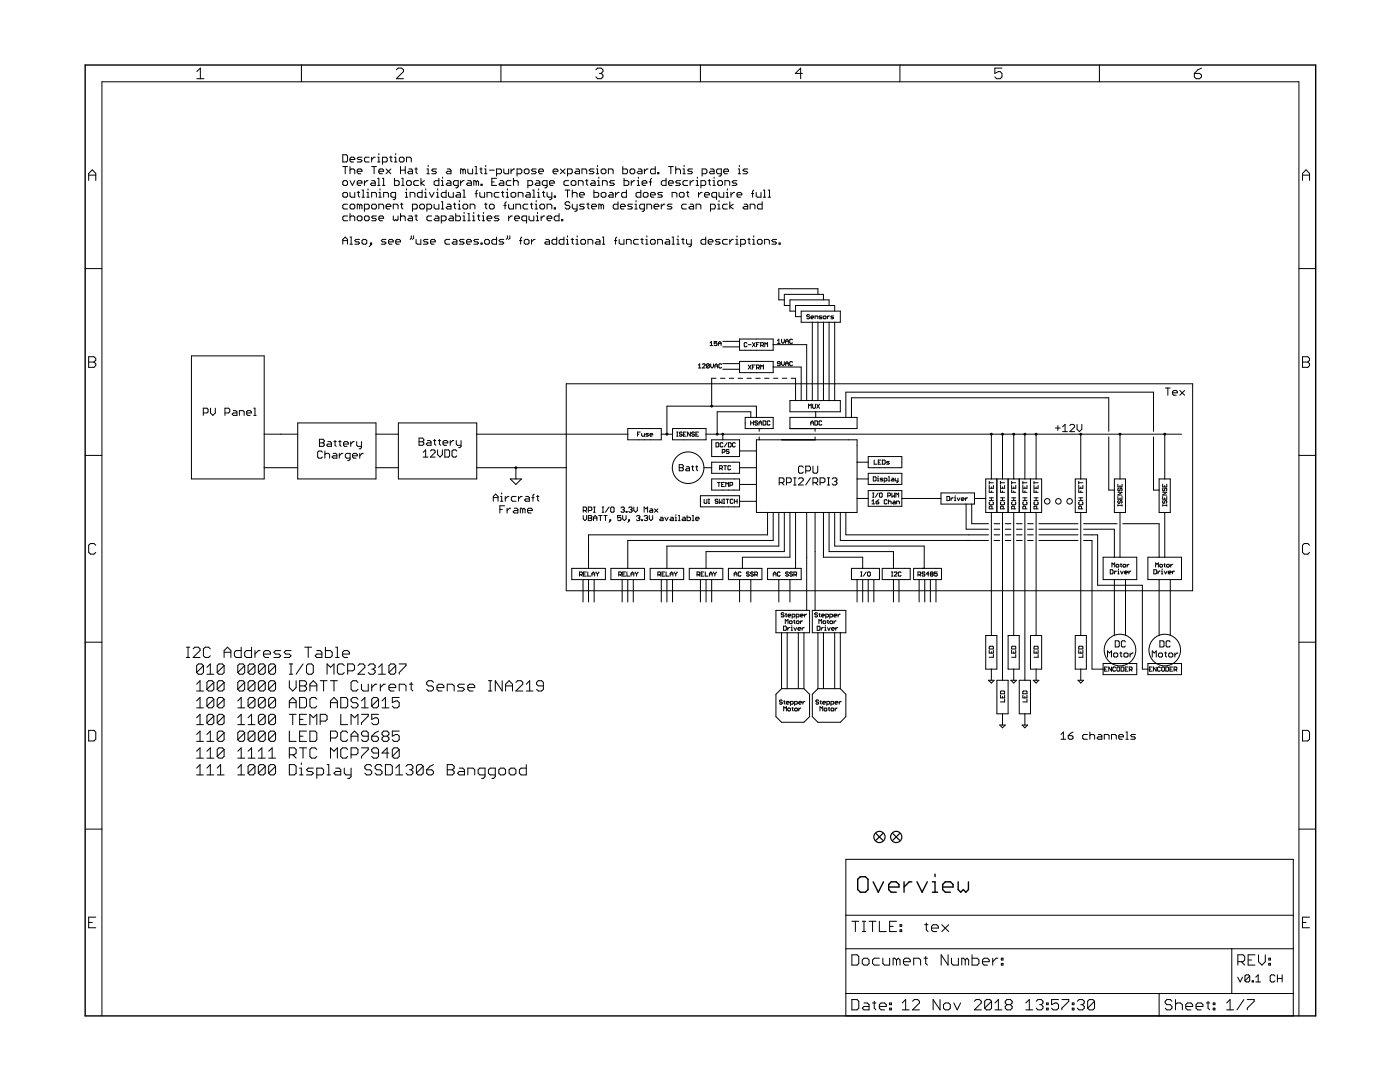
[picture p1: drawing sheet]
<svg xmlns="http://www.w3.org/2000/svg" width="279mm" height="216mm" viewBox="0 0 279 216" stroke-linecap="round" stroke-linejoin="round" font-family="sans-serif">
<g fill="none" stroke="#000" stroke-width=".2">
<path d="M39.3 14.3l.7-.7v2.1M39.3 15.7h1.4M60.2 13v3.3M79.1 13.9l.4-.3h.7l.3 .3v.4l-1.4 1.4h1.4M100 13v3.3M118.9 13.9l.4-.3h.7l.3 .3v.4l-.3 .3M119.6 14.6h.4M120 14.6l.3 .4v.3l-.3 .4h-.7l-.4-.4M139.8 13v3.3M160.1 14.6h-1.4l1.1-1v2.1M179.6 13v3.3M200 13.6h-1.5v1l.7-.3h.4l.4 .3v.7l-.4 .4h-.7l-.4-.4"/>
<path d="M219.4 13v3.3M238.4 14.6h1l.4 .4v.3l-.4 .4h-.7l-.3-.4zM239.8 13.6l-.7 .3-.7 .7M17.7 36v-1.4l.7-.7 .7 .7v1.4M17.7 34.9h1.4M68.4 30.9h.7l.3 .2v1l-.3 .2h-.7zM68.4 33.2h1M68.6 36h.5l.3 .3v.5l-.3 .2h-.5l-.2-.2v-.5zM68.6 38.4h.5l.3 .2v.5l-.3 .2h-.5l-.2-.2v-.5zM68.9 33.2v1.5M69.8 31.8h1v-.2l-.2-.2h-.5l-.3 .2v.5l.3 .2h.5M69.8 33.2v1.5"/>
<path d="M69.8 38.4v.7l.3 .2h.7v-.9M69.8 34l.3-.3h.5l.2 .3v.7M69.8 36l.5 1 .5-1M71.3 34.2h.9v-.2l-.2-.3h-.5l-.2 .3v.4l.2 .3h.5M71.3 36.5h.9v-.2l-.2-.3h-.5l-.2 .3v.5l.2 .2h.5M71.3 38.4h.5M71.5 38.2v.9l.3 .2M72.2 31.4h-.7l-.2 .2 .2 .2h.5l.2 .3-.2 .2h-.7M72.2 39.3h.5M72.2 37.9h.3v1.4M72.7 36v1M73.2 39.3h.5"/>
<path d="M73.2 38.4h.2v.9M73.4 36h-.2l-.5 .5M73.4 37.7v.2M73.7 31.4h-.7l-.3 .2v.5l.3 .2h.7M74.2 31.4v.9M74.2 39.3v-.9h.7l.2 .2v.7M74.2 33.2h.9M74.2 36h.5l.2 .3v.7h-.7l-.3-.2 .3-.3h.7M74.7 33.2v1.5M74.9 31.4h-.2l-.5 .4M75.4 32.3h.4M75.4 31.4h.2v.9"/>
<path d="M75.4 35.6h.2v1.4M75.4 37h.4M75.6 30.6v.3M75.6 34.2h1v-.2l-.3-.3h-.5l-.2 .3v.4l.2 .3h.5M75.6 39.3h.5M75.6 38.4h.2v.9M75.8 37.7v.2M76.3 32.3h.7l.3-.2v-.5l-.3-.2h-.7v1.4M76.3 35.6h.3v1.4M76.3 37h.5M76.6 39.3v-.9h.7l.2 .2v.7M77 33.7l1 1"/>
<path d="M77.8 31.4h.5M78 31.1v1l.3 .2M78 33.7l-1 1M78.7 32.3h.5M78.7 31.4h.3v.9M78.7 35.6v1.4h.7l.3-.2v-.5l-.3-.3h-.7M79 39.3h-.7l-.3-.2v-.5l.3-.2h.7v1.2l-.3 .2h-.2M79 30.6v.3M79.7 31.6l.2-.2h.5l.2 .2v.5l-.2 .2h-.5l-.2-.2zM79.9 33.2v1.5M79.9 34h1M80.2 37h.4"/>
<path d="M80.2 35.6h.2v1.4M80.9 38.4h.2v.9M80.9 33.2v1.5M80.9 39.3h.5M81.1 32.3v-.9h.7l.3 .2v.7M81.1 37.7v.2M81.4 36h.4l.3 .3v.5l-.3 .2h-.4l-.3-.2v-.5zM81.6 33.7h.5l.2 .3v.7h-.7l-.2-.3 .2-.2h.7M81.9 39.3v-.9h.6l.3 .2v.7M82.8 33.7h.5M83 33.5v.9l.3 .3M83.5 36h-.7l-.2 .3v.5l.2 .2h.7"/>
<path d="M84 35.6v1.4M84.2 37.9v1.4h-.7l-.2-.2v-.5l.2-.2h.7M84.7 36l-.7 .5 .7 .5M84.7 39.3h.5M84.7 38.4h.3v.9M85 37.7v.2M85.2 33.7h.2v1M85.2 34.7h.5M85.4 33v.2M85.7 38.4l.4 .9 .5-.9M87.1 33.7h-.7l-.2 .3 .2 .2h.5l.2 .2-.2 .3h-.7M87.1 39.3h.5"/>
<path d="M87.1 38.4h.3v.9M87.4 37.7v.2M87.6 35.6v1.4h-.7l-.3-.2v-.5l.3-.3h.7M88.1 37h.5M88.1 36h.2v1M88.3 35.3v.3M89 37.9v1.4h-.7l-.2-.2v-.5l.2-.2h.7M89.3 33.7h.4l.3 .3v.7h-.7l-.3-.3 .3-.2h.7M89.3 36h.4l.3 .3v.7h-.7l-.3-.2 .3-.3h.7M89.5 38.4v.7l.3 .2h.7v-.9M91.2 38.4h.5l.2 .2v.7h-.7l-.2-.2 .2-.2h.7M91.4 37h-.7l-.2-.2v-.5l.2-.3h.7v1.3l-.2 .2h-.2"/>
<path d="M91.9 36v1M92.4 34l-.2-.3h-.3v1M92.4 34v.7M92.4 34l.2-.3 .3 .3v.7M92.4 39.3h.5M92.4 37.9h.2v1.4M92.6 36h-.2l-.5 .5M93.3 36h.5l.3 .3v.7h-.8l-.2-.2 .2-.3h.8M93.4 33.7v.7l.2 .3h.7v-1M94.8 33.2h.2v1.5M94.8 34.7h.5M94.8 38.6h.5"/>
<path d="M95 36.3v.7M95 36.3l-.2-.3h-.2v1M95 36.3l.3-.3 .2 .3v.7M95.3 37.9l-.3 .3v1.1M95.8 33.7h.4M95.8 38.4v.7l.2 .2h.7v-.9M96 33.5v.9l.2 .3M96 36.8h.2v.2h-.2zM96.7 33.7h.2v1M96.7 34.7h.5M96.9 33v.2M97.2 39.3v-.9h.7l.2 .2v.7"/>
<path d="M97.7 34h.9M98.1 36.3h.5M99.1 34.7h.7l.3-.3v-.4l-.3-.3h-.7v1.4M99.1 35.6h-1v1.4h1M99.6 38.4h-.7l-.3 .2v.5l.3 .2h.7M99.8 36h.5l.2 .3v.7h-.7l-.2-.2 .2-.3h.7M100.1 38.4h.4M100.3 38.2v.9l.2 .2M100.5 33.7v.7l.3 .3h.7v-1M101 39.3h.5M101 38.4h.3v.9M101.3 37.7v.2"/>
<path d="M102 33.7v1M102 38.6l.2-.2h.5l.2 .2v.5l-.2 .2h-.5l-.2-.2zM102 36h-.7l-.3 .3v.5l.3 .2h.7M102.5 36.3l.2-.3h.5l.2 .3v.7M102.5 35.6v1.4M102.7 33.7h-.2l-.5 .5M103.2 34.7h.7l.2-.3v-.4l-.2-.3h-.7v1.4M103.4 39.3v-.9h.7l.3 .2v.7M104.9 33.7h.4l.3 .3v.4l-.3 .3h-.4l-.3-.3v-.4zM105.1 38.4h.5l.2 .2v.7h-.7l-.2-.2 .2-.2h.7M105.3 37h.8l.2-.2v-.5l-.2-.3h-.8v1.5M106.3 39.3h.5"/>
<path d="M106.3 37.9h.3v1.4M107 33.7h-.7l-.2 .3 .2 .2h.5l.2 .2-.2 .3h-.7M107 36h.5l.2 .3v.7h-.7l-.2-.2 .2-.3h.7M107.3 38.4h.2v.9M107.3 39.3h.4M107.5 34.2h1v-.2l-.3-.3h-.5l-.2 .3v.4l.2 .3h.5M107.5 37.7v.2M108.2 38.4h.5M108.5 38.2v.9l.2 .2M109.2 37h-.7l-.3-.2v-.5l.3-.3h.7v1.3l-.3 .2h-.2M109.2 38.4v.7l.2 .2h.7M109.7 36.5h.9v-.2l-.2-.3h-.5l-.2 .3v.5l.2 .2h.5"/>
<path d="M110.1 38.4v1.2l-.2 .2h-.2M110.4 34.2h.9v-.2l-.2-.3h-.5l-.2 .3v.4l.2 .3h.5M110.6 39.1h.3v.2h-.3zM111.8 33.7l1 1M112.8 33.7l-1 1M112.8 37.9h.9M113.3 34.7h.7l.2-.3v-.4l-.2-.3h-.7v1.4M113.3 37.9v1.4M113.5 36h-.7l-.3 .3v.5l.3 .2h.7M114.2 37.9v1.4M114.2 36h.5l.2 .3v.5l-.2 .2h-.5l-.2-.2v-.5zM114.2 38.6l.3-.2h.4l.3 .2v.7"/>
<path d="M114.9 33.7h.5l.3 .3v.7h-.8l-.2-.3 .2-.2h.8M115.4 37v-1h.7l.3 .3v.7M115.7 38.9h.9v-.3l-.2-.2h-.5l-.2 .2v.5l.2 .2h.5M116.1 34.7v-1h.8l.2 .3v.7M116.9 36h.4M117.1 35.8v1l.2 .2M118.1 36h.4l.3 .3v.7h-.7l-.3-.2 .3-.3h.7M118.5 33.7h-.7l-.2 .3 .2 .2h.5l.2 .2-.2 .3h-.7M118.5 37.9v1.4h.8l.2-.2v-.5l-.2-.2h-.8M119 33.7h.3v1M119 34.7h.5M119.3 33v.2"/>
<path d="M119.3 37h.4M119.3 36h.2v1M119.5 35.3v.3M120 34l.2-.3h.5l.2 .3v.4l-.2 .3h-.5l-.2-.3zM120 38.6l.2-.2h.5l.2 .2v.5l-.2 .2h-.5l-.2-.2zM120.2 37v-1h.7l.3 .3v.7M121.4 34.7v-1h.7l.3 .3v.7M121.7 38.4h.4l.3 .2v.7h-.7l-.3-.2 .3-.2h.7M122.6 36h-.7l-.2 .3 .2 .2h.5l.2 .3-.2 .2h-.7M122.9 38.4v.9M123.6 38.4h-.3l-.4 .5M124.3 33.2v1.5h.7l.2-.3v-.4l-.2-.3h-.7"/>
<path d="M124.5 35.6v1.4h.7l.3-.2v-.5l-.3-.3h-.7M125 37.9v1.4h-.7l-.2-.2v-.5l.2-.2h.7M126 33.7h.4l.3 .3v.4l-.3 .3h-.4l-.3-.3v-.4zM126 36v1M126.7 36h-.3l-.4 .5M127.2 37h.5M127.2 36h.2v1M127.4 33.7h.5l.2 .3v.7h-.7l-.2-.3 .2-.2h.7M127.4 35.3v.3M127.9 37.9v1.4h-.7l-.3-.2v-.5l.3-.2h.7M128.1 36.5h1v-.2l-.3-.3h-.4l-.3 .3v.5l.3 .2h.4M128.4 38.6l.2-.2h.5l.2 .2v.5l-.2 .2h-.5l-.2-.2z"/>
<path d="M128.6 33.7v1M129.3 33.7h-.2l-.5 .5M129.6 36.3h.4M129.8 38.9h1v-.3l-.3-.2h-.5l-.2 .2v.5l.2 .2h.5M130 35.6l-.2 .2v1.2M130.8 33.2v1.5h-.8l-.2-.3v-.4l.2-.3h.8M131.3 34.4h.2v.3h-.2zM132.2 38.4h-.7l-.2 .2 .2 .3h.5l.2 .2-.2 .2h-.7M132.9 35.6v1.4h-.7l-.2-.2v-.5l.2-.3h.7M133.4 33.2h1M133.4 36.5h1v-.2l-.3-.3h-.5l-.2 .3v.5l.2 .2h.5M133.9 33.2v1.5"/>
<path d="M134.1 39.3v-.9h.8l.2 .2v.7M134.9 34l.2-.3h.5l.2 .3v.7M134.9 33.2v1.5M135.6 38.6l.2-.2h.5l.2 .2v.5l-.2 .2h-.5l-.2-.2zM135.8 36h-.7l-.2 .3 .2 .2h.5l.2 .3-.2 .2h-.7M136.3 33.7h.2v1M136.3 34.7h.5M136.5 33v.2M137 38.4h.5M137.2 36h-.7l-.2 .3v.5l.2 .2h.7M137.2 38.2v.9l.3 .2M137.7 36v1"/>
<path d="M138.2 33.7h-.7l-.3 .3 .3 .2h.5l.2 .2-.2 .3h-.8M138.5 36h-.3l-.5 .5M138.9 37h.5M138.9 36h.3v1M139.2 35.3v.3M139.4 38.4v.9M139.9 37h.7l.2-.2v-.5l-.2-.3h-.7v1.5M140.1 34.7h.7l.3-.3v-.4l-.3-.3h-.7v1.4M140.1 38.4h-.2l-.5 .5M140.6 38.9h1v-.3l-.3-.2h-.5l-.2 .2v.5l.2 .2h.5M141.3 36h.5M141.6 35.8v1l.2 .2"/>
<path d="M141.8 33.7h.5l.2 .3v.7h-.7l-.2-.3 .2-.2h.7M142.3 36h.2v1M142.3 37h.5M142.5 35.3v.3M143 39.3h-.7l-.3-.2v-.5l.3-.2h.7v1.4M143.2 36.3l.3-.3h.5l.2 .3v.5l-.2 .2h-.5l-.3-.2zM143.5 38.4v.7l.2 .2h.7v-.9M144 34.7h-.8l-.2-.3v-.4l.2-.3h.8v1.2l-.3 .2h-.2M144.4 34.2h1v-.2l-.2-.3h-.5l-.3 .3v.4l.3 .3h.5M144.7 37v-1h.7l.2 .3v.7M144.9 39.3h.5M144.9 38.4h.3v.9"/>
<path d="M145.2 37.7v.2M145.9 38.4v.9M146.6 38.4h-.2l-.5 .5M147.1 36h-.7l-.3 .3 .3 .2h.4l.3 .3-.3 .2h-.7M147.1 38.9h.9v-.3l-.2-.2h-.5l-.2 .2v.5l.2 .2h.5M147.3 33.7h.3v1M147.3 34.7h.5M147.6 33v.2M149.2 33.7h-.7l-.2 .3 .2 .2h.5l.2 .2-.2 .3h-.7M150 38.6h.4M150.4 37.9l-.2 .3v1.1M150.9 38.4v.7l.3 .2h.7v-.9"/>
<path d="M152.4 39.3h.4M152.4 37.9h.2v1.4M153.3 39.3h.5M153.3 37.9h.3v1.4M259.9 34.9h1.4M259.9 36v-1.4l.7-.7 .7 .7v1.4M17 53.6h3.3M68.4 48.7v-.9l.5-.5 .5 .5v.9M68.4 48h1M69.4 40.7h-.8l-.2 .3v.5l.2 .2h.8M69.4 43.1h-.8l-.2 .2v.5l.2 .2h.8M69.8 42.6v1.4"/>
<path d="M69.8 43.3l.3-.2h.5l.2 .2v.7M69.8 47.3h.3v1.4M69.8 48.7h.5M70.1 40.7h.5l.2 .3v.5l-.2 .2h-.5l-.3-.2v-.5zM71.5 43.1h.5l.2 .2v.5l-.2 .2h-.5l-.2-.2v-.5zM71.8 47.8h-.7l-.3 .2 .3 .3h.4l.3 .2-.3 .2h-.7M71.8 41l-.3-.3h-.2v1M71.8 41l.2-.3 .2 .3v.7M71.8 41v.7M72.2 48l.3-.2h.5l.2 .2v.5l-.2 .2h-.5l-.3-.2zM72.7 41.7h.7l.3-.2v-.5l-.3-.3h-.7v1.5M73 43.1h.4l.3 .2v.5l-.3 .2h-.4l-.3-.2v-.5z"/>
<path d="M73.9 48.5h.3v.2h-.3zM74.2 48.7l-.5 .5M74.4 40.7h.5l.2 .3v.5l-.2 .2h-.5l-.2-.2v-.5zM75.1 43.1h-.7l-.2 .2 .2 .3h.5l.2 .2-.2 .2h-.7M75.6 41.7v-1h.7l.3 .3v.7M75.6 43.6h1v-.3l-.3-.2h-.5l-.2 .2v.5l.2 .2h.5M77 41.2h1v-.2l-.2-.3h-.5l-.3 .3v.5l.3 .2h.5M77 47.8h-.7l-.2 .2 .2 .3h.5l.2 .2-.2 .2h-.7M77.5 48.3h1v-.3l-.3-.2h-.4l-.3 .2v.5l.3 .2h.4M78.5 41.7v-1h.7l.2 .3v.7M78.5 43.1v.7l.2 .2 .3-.2 .2 .2 .2-.2v-.7M79 48.3h.9v-.3l-.2-.2h-.5l-.2 .2v.5l.2 .2h.5"/>
<path d="M79.9 42.6v1.4M79.9 43.3l.3-.2h.4l.3 .2v.7M79.9 40.7h.5M80.2 40.5v1l.2 .2M81.6 43.1h.5l.2 .2v.7h-.7l-.2-.2 .2-.2h.7M82.1 47.1v.4l-.2 .3M82.3 41.7h.7l.3-.2v-.5l-.3-.3h-.7v1.5M82.5 47.1v.4l-.2 .3M82.8 43.1h.5M83 42.8v1l.3 .2M83 47.8v.7l.3 .2h.7v-.9M83.8 41l.2-.3h.5l.2 .3v.5l-.2 .2h-.5l-.2-.2z"/>
<path d="M85.2 41.7h.7l.2-.2v-.5l-.2-.3h-.7v1.5M85.4 47.8h-.7l-.2 .2 .2 .3h.5l.2 .2-.2 .2h-.7M85.9 48.3h1v-.3l-.3-.2h-.4l-.3 .2v.5l.3 .2h.4M86.1 43.1h-.7l-.2 .2v.5l.2 .2h.7M86.6 40.7v.8l.3 .2h.7v-1M86.9 43.1h.5l.2 .2v.7h-.7l-.3-.2 .3-.2h.7M88.1 44h.7l.2-.2v-.5l-.2-.2h-.7v1.4M88.1 40.3h.2v1.4M88.1 41.7h.5M89.3 40.7h.4l.3 .3v.7h-.7l-.3-.2 .3-.3h.7M89.7 47.8h-.7l-.2 .2v.5l.2 .2h.7M89.8 43.1h.4l.3 .2v.7h-.7l-.3-.2 .3-.2h.7"/>
<path d="M90.5 47.8h.5l.2 .2v.7h-.7l-.3-.2 .3-.2h.7M90.5 40.7h.5M90.7 40.5v1l.3 .2M91 42.6v1.4h.7l.2-.2v-.5l-.2-.2h-.7M91.4 40.7h.3v1M91.4 41.7h.5M91.7 40v.3M92.4 43.1h.2v.9M92.4 44h.5M92.6 40.7h.5l.2 .3v.5l-.2 .2h-.5l-.2-.2v-.5zM92.6 42.4v.2M92.6 47.8h-.7l-.2 .2 .2 .3h.5l.2 .2-.2 .2h-.7"/>
<path d="M93.1 48.3h1v-.3l-.3-.2h-.5l-.2 .2v.5l.2 .2h.5M93.4 44h.4M93.4 42.6h.2v1.4M93.8 41.7v-1h.8l.2 .3v.7M94.3 43.1h.3v.9M94.3 44h.5M94.6 42.4v.2M95.3 43.1h.5M95.5 42.8v1l.3 .2M95.5 47.8h-.7l-.2 .2 .2 .3h.5l.2 .2-.2 .2h-.7M96 48.5h.2v.2h-.2zM96.2 43.1h.3v.9"/>
<path d="M96.2 44h.5M96.5 42.4v.2M96.7 40.7h.5M96.9 40.5v1l.3 .2M96.9 47.8h.5l.3 .2v.5l-.3 .2h-.5l-.2-.2v-.5zM97.2 43.6h.9v-.3l-.2-.2h-.5l-.2 .2v.5l.2 .2h.5M97.7 41l.2-.3h.5l.2 .3v.5l-.2 .2h-.5l-.2-.2zM99.1 47.3v1.4h-.7l-.3-.2v-.5l.3-.2h.7M99.6 43.1h-.7l-.3 .2 .3 .3h.5l.2 .2-.2 .2h-.8M100.5 41h.5M100.5 47.8h-.7l-.2 .2 .2 .3h.5l.2 .2-.2 .2h-.7M101 40.3l-.2 .2v1.2"/>
<path d="M101.3 47.1v.4l-.3 .3M101.5 40.7v.8l.2 .2h.8v-1M101.5 43.1v.9M101.7 47.1v.4l-.2 .3M102.2 43.1h-.2l-.5 .5M102.7 43.6h1v-.3l-.3-.2h-.4l-.3 .2v.5l.3 .2h.4M103 41.7v-1h.7l.2 .3v.7M103.7 48h.4M104.1 47.3l-.2 .2v1.2M104.6 48l.3-.2h.4l.3 .2v.5l-.3 .2h-.4l-.3-.2zM105.1 44h-.7l-.3-.2v-.5l.3-.2h.7v1.4M105.3 40.7h-.7l-.2 .3v.5l.2 .2h.7"/>
<path d="M105.6 43.1v.7l.2 .2h.7v-.9M105.8 40.7h.5M106.1 40.5v1l.2 .2M106.1 47.8v.9M106.8 40.7h.2v1M106.8 41.7h.5M106.8 47.8h-.2l-.5 .5M107 40v.3M107 43.1h.3v.9M107 44h.5M107.3 42.4v.2M107.7 41l.3-.3h.5l.2 .3v.5l-.2 .2h-.5l-.3-.2z"/>
<path d="M108 43.1v.9M108.7 43.1h-.2l-.5 .5M108.9 47.8h.5l.3 .2v.7h-.8l-.2-.2 .2-.2h.8M109.2 41.7v-1h.7l.2 .3v.7M109.2 43.6h.9v-.3l-.2-.2h-.5l-.2 .2v.5l.2 .2h.5M110.6 41.5h.3v.2h-.3zM111.1 47.3v1.4h-.7l-.2-.2v-.5l.2-.2h.7M111.6 42.6v1.4h-.7l-.3-.2v-.5l.3-.2h.7M112.1 43.8h.2v.2h-.2zM112.5 47.3v1.4h-.7l-.2-.2v-.5l.2-.2h.7M113 47.8h.3v.9M113 48.7h.5"/>
<path d="M113.3 47.1v.2M113.7 40.5l-.2-.2h-.5l-.2 .2v.2l.2 .3h.5l.2 .2v.3l-.2 .2h-.5l-.2-.2M114 47.8h.5M114.2 40.7v.8l.3 .2h.7M114.2 47.5v1l.3 .2M114.9 48.7h.5M114.9 47.8h.3v.9M115.2 40.7v1.2l-.3 .3h-.2M115.2 47.1v.2M115.9 48l.2-.2h.5l.3 .2v.5l-.3 .2h-.5l-.2-.2zM116.6 40.7h-.7l-.2 .3 .2 .2h.5l.2 .3-.2 .2h-.7M117.1 40.7h.5"/>
<path d="M117.3 40.5v1l.3 .2M117.3 48.7v-.9h.7l.3 .2v.7M118.1 41.2h.9v-.2l-.2-.3h-.5l-.2 .3v.5l.2 .2h.5M119 47.8h.5l.2 .2v.7h-.7l-.2-.2 .2-.2h.7M120 41v.7M120 41l-.3-.3h-.2v1M120 41l.2-.3 .3 .3v.7M120.2 47.3h.3v1.4M120.2 48.7h.5M122.6 48h.5M123.1 47.3l-.2 .2v1.2M123.3 40.3v1.4h-.7l-.2-.2v-.5l.2-.3h.7"/>
<path d="M123.6 47.8v.7l.2 .2h.7v-.9M123.8 41.2h1v-.2l-.3-.3h-.4l-.3 .3v.5l.3 .2h.4M125 48.7v-.9h.7l.3 .2v.7M126.2 40.7h-.7l-.2 .3 .2 .2h.5l.2 .3-.2 .2h-.7M126.7 40.7h.2v1M126.7 41.7h.5M126.9 40v.3M127.4 47.8h-.7l-.3 .2v.5l.3 .2h.7M127.9 47.8h.5M128.1 47.5v1l.3 .2M128.6 41.7h-.7l-.2-.2v-.5l.2-.3h.7v1.2l-.2 .3h-.3M128.9 47.8h.2v.9"/>
<path d="M128.9 48.7h.4M129.1 41.7v-1h.7l.2 .3v.7M129.1 47.1v.2M129.8 48l.2-.2h.5l.3 .2v.5l-.3 .2h-.5l-.2-.2zM130.5 41.2h1v-.2l-.2-.3h-.5l-.3 .3v.5l.3 .2h.5M131.3 48.7v-.9h.7l.2 .2v.7M132 40.7v1M132.7 40.7h-.3l-.4 .5M132.9 47.8h.5l.2 .2v.7h-.7l-.2-.2 .2-.2h.7M134.1 40.7h-.7l-.2 .3 .2 .2h.5l.2 .3-.2 .2h-.7M134.1 47.3h.3v1.4M134.1 48.7h.5"/>
<path d="M135.1 48.7h.5M135.1 47.8h.2v.9M135.3 47.1v.2M136 47.8h.5M136.3 47.5v1l.2 .2M137 40.7h-.7l-.3 .3v.5l.3 .2h.7M137 47.8v.7l.2 .2h.8M137.7 40.7h.5l.2 .3v.7h-.7l-.2-.2 .2-.3h.7M138 47.8v1.2l-.3 .2h-.2M138.9 41.7v-1h.7l.3 .3v.7M140.8 47.3v1.4h-.7l-.2-.2v-.5l.2-.2h.7M141.3 48.3h1v-.3l-.3-.2h-.4l-.3 .2v.5l.3 .2h.4"/>
<path d="M141.8 41.7h.7l.2-.2v-.5l-.2-.3h-.7v1.5M143.2 40.7h.3v1M143.2 41.7h.5M143.5 40v.3M143.7 47.8h-.7l-.2 .2 .2 .3h.5l.2 .2-.2 .2h-.7M145.2 40.7h-.8l-.2 .3v.5l.2 .2h.8M145.2 47.8h-.8l-.2 .2v.5l.2 .2h.8M145.6 40.3v1.4M145.6 47.8v.9M146.3 40.7l-.7 .5 .7 .5M146.3 47.8h-.2l-.5 .5M146.8 47.8h.3v.9"/>
<path d="M146.8 48.7h.5M147.1 47.1v.2M147.8 48.7h.7l.3-.2v-.5l-.3-.2h-.7v1.4M148.5 40.7h.5l.2 .3v.7h-.7l-.2-.2 .2-.3h.7M149.2 47.8h.5M149.5 47.5v1l.2 .2M149.7 41.7v-1h.7l.3 .3v.7M150.2 48.7h.5M150.2 47.8h.2v.9M150.4 47.1v.2M151.2 48l.2-.2h.5l.2 .2v.5l-.2 .2h-.5l-.2-.2zM152.1 40.3v1.4h-.7l-.2-.2v-.5l.2-.3h.7"/>
<path d="M152.6 48.7v-.9h.7l.2 .2v.7M155 47.8h-.7l-.3 .2 .3 .3h.4l.3 .2-.3 .2h-.7M155.5 48.5h.2v.2h-.2zM163.2 58.7v-1.1h-7.8v2.2h1.1M164.3 59.8v-1.1h-7.8v2.3h1.1M259.2 53.6h3.4M17.7 71.2h1.1l.3 .3v.4l-.3 .3 .3 .4v.3l-.3 .4h-1.1zM17.7 72.2h1.1M38.2 71h14.5v24.6h-14.5zM113 76.6h125v41.3h-125zM139.4 72.9l.2-.3v.8M139.4 73.4h.5"/>
<path d="M140.2 72.7l.1-.1 .4 .1-.5 .7h.5M141.6 72.7v.6l-.2 .1-.4-.1M141.6 72.7l-.2-.1-.4 .1v.6M141.6 72.7l-.6 .6M141.7 68.4l.3-.3v.9M141.7 69h.6M141.8 72.6v.6l.3 .2 .3-.2v-.6M142.7 73.4v-.5l.2-.3 .3 .3v.5M142.7 73h.5M142.9 75.5h-.9v5.5M143.1 68.1h-.6v.5l.3-.2 .3 .2-.1 .4-.5-.2M143.4 69v-.6l.2-.3 .3 .3v.6"/>
<path d="M143.4 68.6h.5M143.8 75.5h.9M144 72.7l-.1-.1-.4 .1v.6l.1 .1 .4-.1M144.3 72.6h3.3M144.3 73.7h3.3M144.3 69.2h3.3M144.3 68.1h3.3M145.5 75.5h.9M147.3 75.5h.9M147.6 67.6h6.7v2.3h-6.7zM147.6 72.1h6.7v2.3h-6.7zM149.1 75.5h.8"/>
<path d="M149.1 68.5l-.2-.1-.4 .1 .2 .7 .4-.2M149.3 72.8l.6 .9M149.3 68.8h.6M149.9 72.8l-.6 .9M150.2 73.2h.2M150.2 68.4l.5 .8M150.7 72.8h-.5v.9M150.7 68.4l-.5 .8M150.8 75.5h.9M151 73.4h.4l.1-.2-.1-.4h-.4v.9M151 68.8h.3M151.3 73.4l.2 .3"/>
<path d="M151.5 68.4h-.5v.8M151.8 68.9h.4l.2-.1-.2-.4h-.4v.8M151.8 73.7v-.9l.3 .3 .3-.3v.9M152.1 68.9l.3 .3M152.6 75.5h.9M152.6 69.2v-.8l.3 .2 .3-.2v.8M154.3 73.2h5.6v6.7M154.3 68.8h6.7v11.1M154.4 75.5h.8M155.2 68l.2-.3v.8M155.2 68.5h.5M155.7 72.6h-.4l-.1-.2 .1-.2 .4 .1v.5l-.1 .2-.4-.2"/>
<path d="M156 72.2v.5l.3 .3 .2-.3v-.5M156 67.7v.5l.3 .3 .2-.3v-.5M156.1 75.5h.9M156.8 68.5v-.5l.3-.3 .2 .3v.5M156.8 73v-.6l.3-.2 .2 .2v.6M156.8 72.6h.5M156.8 68.1h.5M157.6 79.9h10.1v2.3h-10.1zM157.9 75.5h.9v4.4M158.2 72.3l-.2-.1-.4 .1v.5l.2 .2 .4-.2M158.2 67.8l-.2-.1-.4 .1v.6l.2 .1 .4-.1M159.9 62.1h7.8v2.2h-7.8z"/>
<path d="M161.6 62.9l-.2-.1-.4 .1 .1 .3 .5 .1-.2 .3-.4-.1M161.8 63.3h.6l-.2-.2-.4 .1 .2 .4h.2M162.1 64.3v15.6M162.7 63.6v-.5l.5 .1v.4M163.2 64.3v15.6M164 63.1l-.5 .1 .5 .3-.1 .1h-.4M164.3 63.2l.4-.1 .1 .4-.4 .1zM164.3 64.3v15.6M165.1 63.1v.5M165.5 61v-1.2h-7.9v2.3h1.2M165.5 64.3v15.6M165.5 63.1l-.4 .2"/>
<path d="M166.4 63.1h-.5l-.1 .1 .1 .1 .5 .2-.2 .1h-.4M166.6 62.1v-1.1h-7.8v2.2h1.1M166.6 64.3v15.6M232.6 77.4h.9M233.1 77.4v1.5M234 78.4h1v-.3l-.3-.2h-.4l-.3 .2v.5l.3 .3h.4M235.5 77.9l.9 1M236.4 77.9l-.9 1M259.9 71.2h1.1l.3 .3v.4l-.3 .3 .3 .4v.3l-.3 .4h-1.1zM259.9 72.2h1.1M17 90.9h3.3M40.6 82.4h.7l.2-.2v-.5l-.2-.3h-.7v1.5"/>
<path d="M42 81.4v1l.5 .5 .5-.5v-1M44.9 82.4h.7l.2-.2v-.5l-.2-.3h-.7v1.5M46.6 81.9h.4l.3 .3v.7h-.7l-.3-.3 .3-.2h.7M47.8 82.9v-1h.7l.2 .3v.7M49.2 82.4h1v-.2l-.3-.3h-.5l-.2 .3v.4l.2 .3h.5M50.7 81.4h.2v1.5M50.7 82.9h.4M52.7 93.3h6.7M52.7 86.6h6.7M59.4 84.4h15.6v11.2h-15.6zM63.8 87.7h.7l.2 .2v.2l-.2 .3 .2 .2v.2l-.2 .3h-.7zM63.8 88.4h.7"/>
<path d="M64.3 90.2l-.2-.2h-.5l-.2 .2v1l.2 .2h.5l.2-.2M64.8 90.7l.3-.2h.5l.2 .2v.7M64.8 90v1.4M65.4 88.1h.5l.2 .3v.7h-.7l-.2-.3 .2-.2h.7M66.5 90.5h.5l.2 .2v.7h-.7l-.2-.2 .2-.2h.7M66.6 88.1h.5M66.9 87.9v.9l.2 .3M67.6 88.1h.5M67.7 90.5v.9M67.8 87.9v.9l.3 .3M68.4 90.5h-.2l-.5 .5M68.6 88.6h.9v-.2l-.2-.3h-.5l-.2 .3v.4l.2 .3h.5"/>
<path d="M69.9 91.4h-.7l-.3-.2v-.5l.3-.2h.7v1.2l-.3 .2h-.2M70 88.1v1M70.4 91h.9v-.3l-.2-.2h-.5l-.2 .2v.5l.2 .2h.5M70.7 88.1h-.2l-.5 .5M71.2 88.1v.7l.2 .3h.7M71.8 90.5v.9M72.1 88.1v1.2l-.2 .3h-.2M72.5 90.5h-.2l-.5 .5M75 93.3h4.5M75 86.6h4.5M79.5 84.4h15.6v11.2h-15.6zM83.6 87.4h.7l.3 .3v.2l-.3 .2 .3 .3v.2l-.3 .3h-.7z"/>
<path d="M83.6 88.1h.7M84.5 90.3l.4-.5v1.4M84.5 91.2h.9M85.3 87.9h.5l.2 .2v.8h-.7l-.2-.3 .2-.2h.7M85.9 90l.2-.2h.5l.2 .2v.3l-.9 .9h.9M86.5 87.9h.5M86.7 87.7v.9l.3 .3M87.3 89.8v.9l.5 .5 .5-.5v-.9M87.5 87.9h.4M87.7 87.7v.9l.2 .3M88.4 88.4h1v-.3l-.3-.2h-.4l-.3 .2v.5l.3 .3h.4M88.8 89.8h.7l.2 .2v1l-.2 .2h-.7z"/>
<path d="M89.9 87.9v1M90.6 87.9h-.3l-.4 .5M91.1 87.9v.7l.2 .3h.7M91.2 90l-.3-.2h-.4l-.3 .2v1l.3 .2h.4l.3-.2M92 87.9v1.2l-.2 .2h-.3M95.1 93.3h17.9M95.1 86.6h30.2M98.4 99.3h1M99.9 99.1h.2v.9M100.1 98.3v.3M100.8 99.1v.9M101.6 99.1h-.3l-.5 .4"/>
<path d="M101.8 95.6h2.3l-1.1 1.1zM103 93.3v2.3M103 99.1h-.7l-.3 .2v.5l.3 .2h.7M103.5 99.1v.9M104.2 99.1h-.3l-.4 .4M104.9 99.1h.5l.2 .2v.7h-.7l-.2-.2 .2-.3h.7M106.1 99.3h.5M106.6 98.6l-.2 .2v1.2M107.1 99.1h.4M107.3 98.8v1l.2 .2M125.3 85.5h6.7v2.3h-6.7zM127.2 86.6h.3"/>
<path d="M127.8 86.2h-.6v.8M128.1 86.5v.4l.1 .1h.4v-.5M129.4 86.5h-.4l-.1 .1 .1 .2 .4 .1-.5 .1M129.7 86.8h.6l-.2-.3-.4 .1v.3l.4 .1M132 86.6h2.2M134.2 85.5h6.7v2.3h-6.7zM135 86.2h.3M135 87h.3M135.2 86.2v.8M135.6 92.7h.6l.2 .2-.2 .4 .2 .4-.2 .2h-.6zM135.6 93.3h.6M136.1 86.4l-.4-.2-.1 .3 .4 .1 .1 .3-.1 .1-.4-.1"/>
<path d="M136.4 86.6h.3M136.9 86.2h-.5v.8h.5M137 93.1h.4l.2 .2v.6h-.6l-.2-.2 .2-.2h.6M137.8 86.2v.8l-.6-.8v.8M138 93.1h.4M138.2 92.9v.8l.2 .2M138.6 86.4l-.4-.2-.2 .3 .5 .1 .1 .3-.1 .1-.5-.1M138.9 93.1h.4M138.9 86.6h.2M139 92.9v.8l.3 .2M139.4 86.2h-.5v.8h.5M139.8 98.9h7.8v2.2h-7.8z"/>
<path d="M140.5 93.3h1.5M140.5 99.6v.7l.2 .1 .4-.1v-.7M140.9 86.6h94.9M141.4 99.6h.2M141.5 99.6v.8M142 87.8h5.6v3.3h-5.6zM142 92.2h5.6v2.2h-5.6zM142 95.6h5.6v2.2h-5.6zM142.9 88.3l.5 .2-.1 .7h-.4zM143.2 96.3h.5M143.3 99.8l-.4-.2-.2 .3 .4 .1 .2 .3-.2 .1-.4-.1M143.5 96.3v.8"/>
<path d="M143.6 99.6v.8l.2-.2 .3 .2v-.8M143.6 93.5h.4l.2-.5-.6-.1v.8M143.9 93.5l.3 .2M144 96.7h.3M144.1 90.2h.4l.2-.4-.6-.1v.8M144.3 86.6v1.2M144.3 88.5l-.2-.2-.4 .2v.5l.2 .2 .4-.2M144.4 99.6h.2M144.4 92.9h.6M144.5 99.6v.8M144.6 96.3h-.6v.8h.6M144.7 92.9v.8"/>
<path d="M144.8 97.1v-.8l.3 .2 .3-.2v.8M144.9 99.6h.6M145.1 88.3l-.6 .9M145.2 99.6v.8M145.4 88.3l.5 .2v.5l-.1 .2h-.4zM145.5 89.8l-.1-.1-.5 .1 .2 .3 .4 .1-.1 .3-.5-.1M145.7 96.8h.4l.1-.4-.5-.1v.8M145.8 93l-.1-.1-.4 .1 .1 .7 .4-.1M146.3 99.8l-.1-.2-.5 .2v.5l.2 .1 .4-.1M146.6 99.6v.8M146.7 88.5l-.1-.2-.4 .2 .1 .7 .4-.2M147.1 99.6v.8"/>
<path d="M147.6 93.3h3.4M147.6 96.7h3.4M147.6 90h3.4M148.7 83.3h5.6v2.2h-5.6zM149.8 84.4h.6M149.8 84v.8M149.8 83.3v-1.1h-6.7v4.4M150.4 84v.8M151 87.8h20v14.5h-20zM151 83.3v-2.3h-17.9v5.6M151.2 84.1l-.1-.1-.5 .1 .2 .3 .4 .1-.1 .3-.5-.1M151.5 84.4h.5"/>
<path d="M151.5 84.8v-.5l.2-.3 .3 .3v.5M151.5 85.5v.6M151.5 87.2v.6M152.3 84l.5 .1v.6l-.1 .1h-.4zM153.7 84.1l-.2-.1-.4 .1 .1 .7 .5-.1M155.5 96.3h.7l.3-.2v-.5l-.3-.2h-.7v1.4M156 96.3l.5 .5M157 96.3h.7l.2-.2v-.5l-.2-.2h-.7v1.4M157.6 83.3h13.4v2.2h-13.4zM158.4 95.4h.5M158.4 96.8h.5M158.6 95.4v1.4"/>
<path d="M159.4 95.6l.2-.2h.5l.2 .2v.2l-.9 1h.9M160.3 93.2l-.2-.2h-.5l-.2 .2v1l.2 .2h.5l.2-.2M160.8 94h.7l.3-.3v-.5l-.3-.2h-.7v1.4M161.4 81.5v-.9l.2 .3 .3-.3v.9M161.8 95.4l-1 1.4M161.8 84.8v-.5l.3-.3 .3 .3v.5M161.8 84.4h.6M162.2 80.6v.7l.1 .2 .4-.2v-.7M162.2 93v1.2l.3 .2h.4l.3-.2v-1.2M162.2 96.3h.7l.3-.2v-.5l-.3-.2h-.7v1.4M162.6 84l.6 .1-.2 .7h-.4zM162.7 85.5v.6"/>
<path d="M162.7 87.2v.6M162.7 96.3l.5 .5M162.8 82.2v1.1M163 80.6l.6 .9M163.6 80.6l-.6 .9M163.7 96.3h.7l.2-.2v-.5l-.2-.2h-.7v1.4M164 84.1l-.1-.1-.5 .1v.6l.2 .1 .4-.1M165.1 95.4h.5M165.1 96.8h.5M165.4 95.4v1.4M166.1 95.6l.2-.2h.5l.2 .2v.2l-.2 .3M166.5 96.1h.3"/>
<path d="M166.8 96.1l.2 .2v.2l-.2 .3h-.5l-.2-.3M168.8 83.3v-5h61.4v7.8M169.9 83.3v-3.9h51.4v6.7M171 95.6h2.3M171 99.5h2.3M171 92.2h2.3M173.3 91.1h6.7v2.2h-6.7zM173.3 94.4h6.7v2.3h-6.7zM173.3 97.9h6.7v3.1h-6.7zM174 100l.3-.3v.8M174.1 99.2h.3M174.1 98.4h.3"/>
<path d="M174.3 95.1h.4l.1 .2v.5l-.1 .2h-.4zM174.3 98.4v.8M174.5 91.8v.8h.5M175.1 96h.3M175.1 95.4h.1v.6M175.2 95v.1M175.2 98.4l-.5 .8M175.3 92.2h.3M175.4 99.7l-.6 .4M175.6 98.4l.5 .1v.6l-.2 .1-.4-.1zM175.8 91.8h-.5v.8h.5M176.1 91.8l.6 .1v.6l-.2 .1h-.4z"/>
<path d="M176.2 95.4h-.4l-.2 .2 .5 .1 .1 .1-.1 .2h-.5M176.5 96l.5-.2-.1-.4h-.4v.8M177 99.9l-.1-.2-.4 .2v.5l.1 .1 .4-.1M177.2 98.9l.5-.1-.1-.4h-.4v.8M177.3 96h.3M177.3 95.1h.1v.9M177.3 99.7v.8M177.5 92.1h-.4l-.2 .1 .6 .3-.6 .1M178 95.4l.4 .2v.4h-.4l-.2-.2 .2-.1h.4M178 98.4v.8l.3-.3 .2 .3v-.8M178.3 100l.4 .1v.4h-.4l-.2-.1 .2-.1h.4M178.7 95.4l.1 .6h.4"/>
<path d="M178.8 99.2v-.8l.3 .3 .2-.3v.8M179.2 95.4v.7l-.3 .1M180 99.5h7.8M187.8 98.4h6.7v2.2h-6.7zM189 99.1l.5 .1-.1 .7h-.4zM189.8 99.3v.6M190.2 99.3l-.4 .3M190.5 99.9h.3M190.5 99.3h.1v.6M190.6 98.9v.2M191 99.3l.3 .6 .3-.6M191.9 99.6h.5l-.1-.3-.4 .2 .1 .4h.3"/>
<path d="M192.7 99.3v.6M193.1 99.3l-.4 .3M194.5 99.5h2.2M196.7 95.6h11.2v6.7h-11.2zM197.4 96.1v.5M197.4 96.9v.5h.8v-.5M197.4 97.7v.5h.8M197.4 99.9h.8M197.4 99.3h.8M197.4 96.3h.8M197.8 86.6v9M197.8 97.2v.2"/>
<path d="M197.8 98v.2M197.8 99.3v.6M198.9 95.6v6.7M199.7 99.9h.8M199.7 99.3h.8M199.7 97.7v.5h.8M199.7 96.9v.5h.8v-.5M199.7 96.3h.8M199.7 96.1v.5M200.1 86.6v9M200.1 97.2v.2M200.1 98v.2"/>
<path d="M200.1 99.3v.6M201.2 95.6v6.7M201.9 99.9h.8M201.9 99.3h.8M201.9 97.7v.5h.8M201.9 96.9v.5h.8v-.5M201.9 96.3h.8M201.9 96.1v.5M202.3 86.6v9M202.3 97.2v.2M202.3 98v.2M202.3 99.3v.6"/>
<path d="M203.4 95.6v6.7M204.1 99.9h.9M204.1 99.3h.9M204.1 97.7v.5h.9M204.1 96.9v.5h.9v-.5M204.1 96.3h.9M204.1 96.1v.5M204.5 86.6v9M204.5 97.2v.2M204.5 98v.2M204.5 99.3v.6M205.7 95.6v6.7"/>
<path d="M206.4 99.9h.8M206.4 99.3h.8M206.4 97.7v.5h.8M206.4 96.9v.5h.8v-.5M206.4 96.3h.8M206.4 96.1v.5M206.8 86.6v9M206.8 97.2v.2M206.8 98v.2M206.8 99.3v.6M210.6 85.4h1M211.1 84.9v1"/>
<path d="M212.1 85.2l.5-.5v1.4M212.1 86.1h.9M213.5 84.9l.2-.2h.5l.3 .2v.3l-1 .9h1M214.6 95.6h2.2v6.7h-2.2zM214.9 84.7v.9l.5 .5 .5-.5v-.9M215.3 99.9h.8M215.3 99.3h.8M215.3 97.7v.5h.8M215.3 96.9v.5h.8v-.5M215.3 96.3h.8M215.3 96.1v.5M215.7 86.6v9"/>
<path d="M215.7 97.2v.2M215.7 98v.2M215.7 99.3v.6M221.3 87.2v10.6h1.1M222.4 95.6h2.2v6.7h-2.2zM223.1 98.2h.8l-.8 .6h.8M223.1 99.1v.5h.8v-.5M223.1 96.6v.6h.8v-.6M223.2 99.9l-.1 .4 .3 .1 .1-.4 .3-.1 .1 .1-.1 .4M223.2 97.4l-.1 .4 .3 .2 .1-.4 .3-.2 .1 .2-.1 .4M223.5 86.6v9M223.5 96.9v.3"/>
<path d="M223.5 99.3v.3M230.2 87.2v10.6h1.1M231.3 95.6h2.3v6.7h-2.3zM232 98.2h.9l-.9 .6h.9M232 99.1v.5h.9v-.5M232 96.6v.6h.9v-.6M232.2 99.9l-.2 .1 .2 .4 .2-.1 .2-.4 .3 .1-.2 .4M232.2 97.4l-.2 .2 .2 .4 .2-.2 .2-.4 .3 .2-.2 .4M232.4 96.9v.3M232.4 99.3v.3M232.5 86.6v9M259.2 90.9h3.4"/>
<path d="M19.1 108.8l-.3-.3h-.7l-.4 .3v1.4l.4 .4h.7l.3-.4M98.4 100v-.9l.5-.5 .5 .5v.9M99.8 101.6h.4M99.9 100h.5M100.7 100.9h-.9v1.5M101.2 101.4v1M101.9 101.4h-.2l-.5 .5M102.6 101.4h.5l.3 .2v.8h-.8l-.2-.3 .2-.2h.8M104.3 101.6v.8M104.3 101.6l-.2-.2h-.3v1M104.3 101.6l.3-.2 .2 .2v.8M105.3 101.9h.9v-.3l-.2-.2h-.5l-.2 .2v.5l.2 .3h.5"/>
<path d="M114.1 113.4h6.7v2.3h-6.7zM115.7 114.7h.4l.1-.4-.5-.2v.9M115.9 114.7l.3 .3M116.4 115.7v4.4M116.4 101.9h.5l.2-.2v-.3l-.2-.2h-.5v1M116.4 102.9v.6l.3 .4 .4-.4v-.6M116.5 114.5h.3M116.7 101.9l.4 .3M117 114.1h-.5v.9h.5M117.3 114.1v.9h.6M117.4 102.9h.5l.2 .1-.2 .4 .2 .3-.2 .2h-.5zM117.4 101.9h.5l.2-.2v-.3l-.2-.2h-.5v1"/>
<path d="M117.4 103.4h.5M117.5 115.7v4.4M118.1 115v-.6l.3-.3 .3 .3v.6M118.1 114.5h.6M118.4 101.2h.4M118.4 102.2h.4M118.4 103.4h.7M118.4 103.9v-.7l.4-.3 .3 .3v.7M118.6 115.7v4.4M118.6 101.2v1M119 114.1l.2 .4M119.2 114.5v.5"/>
<path d="M119.5 102.9h.7M119.5 114.1l-.3 .4M119.8 102.9v1M120.2 101.2h.3M120.2 102.2h.3M120.3 101.2v1M120.5 102.9h.7M120.8 102.9v1M121.5 101.2l-.7 1M121.7 103.7h.2v.2h-.2zM121.9 103.9l-.4 .3M121.9 113.4h6.7v2.3h-6.7z"/>
<path d="M122 101.2h.4l.2 .2v.6l-.2 .2h-.4l-.1-.2v-.6zM123.5 114.7h.4l.1-.4-.5-.2v.9M123.8 114.7l.2 .3M123.9 101.4l.2-.2h.3l.2 .2-.2 .3M123.9 102.9h-.6v.5l.3-.2 .3 .2v.3l-.1 .2h-.4l-.1-.2M124.2 115.7v4.4M124.3 102.9v.6l.3 .4 .3-.4v-.6M124.3 101.7h.1M124.3 114.5h.3M124.4 101.7l.2 .2-.2 .3h-.3l-.2-.2M124.9 114.1h-.6v.9h.6M124.9 102h.2v.2h-.2z"/>
<path d="M125.1 114.1v.9h.6M125.3 115.7v4.4M125.5 103.7h.1v.2h-.1zM125.5 101.4l.1-.2h.4l.2 .2-.2 .3M125.6 103.9l-.3 .3M125.8 101.7h.2M125.9 114.5h.6M125.9 115v-.6l.3-.3 .3 .3v.6M126 101.7l.2 .2-.2 .3h-.4l-.1-.2M126.4 115.7v4.4M126.5 101.2v.7l.4 .3 .3-.3v-.7M126.8 114.1l.2 .4"/>
<path d="M127 103l.2-.1h.3l.2 .1-.2 .4M127 114.5v.5M127.3 114.1l-.3 .4M127.4 103.4h.1M127.5 103.4l.2 .1-.2 .4h-.3l-.2-.2M128 103.7h.2v.2h-.2zM128.5 102.2v-1l.4 .3 .3-.3v1M128.5 103l.2-.1h.4l.1 .1-.1 .4M128.9 103.4h.2M129.1 103.4l.1 .1-.1 .4h-.4l-.2-.2M129.6 102.9v.6l.3 .4 .4-.4v-.6M129.8 101.5h.3l.2 .2v.5h-.5l-.2-.2 .2-.1h.5"/>
<path d="M129.8 113.4h6.6v2.3h-6.6zM130.6 101.5l.7 .7M131.3 114.7h.4l.1-.4-.5-.2v.9M131.3 101.5l-.7 .7M131.6 114.7l.2 .3M131.8 103.2h.3l.2 .2v.5h-.5l-.2-.2 .2-.2h.5M132 115.7v4.4M132.1 114.5h.3M132.7 114.1h-.6v.9h.6M132.7 103.2l.3 .7 .3-.7M132.9 114.1v.9h.6M133.1 115.7v4.4"/>
<path d="M133.8 114.5h.5M133.8 115v-.6l.2-.3 .3 .3v.6M133.9 103.2h.3l.2 .2v.5h-.5l-.2-.2 .2-.2h.5M134.2 115.7v4.4M134.6 114.1l.3 .4M134.7 103.9h.4M134.7 103.2h.2v.7M134.9 114.5v.5M134.9 102.7v.2M135.1 114.1l-.2 .4M135.4 102.9h.2v1M135.4 103.9h.3"/>
<path d="M136.3 103.2h.3l.2 .2v.5h-.5l-.2-.2 .2-.2h.5M137.1 102.9v1h.5l.2-.2v-.3l-.2-.2h-.5M137.6 113.4h6.7v2.3h-6.7zM138.2 102.9h.1v1M138.2 103.9h.3M138.8 103.5h.7l-.2-.3h-.3l-.2 .2v.3l.2 .2h.3M139.1 114.7h.4l.2-.4-.6-.2v.9M139.4 114.7l.3 .3M139.8 115.7v4.4M139.9 114.5h.3M140.5 114.1h-.6v.9h.6M140.8 114.1v.9h.5"/>
<path d="M140.9 115.7v4.4M141.4 100.4h.2M141.6 114.5h.5M141.6 115v-.6l.3-.3 .2 .3v.6M142 115.7v4.4M142.4 114.1l.3 .4M142.7 114.5v.5M142.9 114.1l-.2 .4M144.4 100.4h.2M145.4 113.4h6.7v2.3h-6.7zM146.5 115v-.6l.3-.3 .3 .3v.6M146.5 114.5h.6"/>
<path d="M146.6 100h.5M147.6 100h3.4M147.6 115.7v4.4M147.9 114.3l-.2-.2-.4 .2 .2 .7 .4-.2M149.5 114.3l-.1-.2-.4 .2 .1 .2 .4 .2-.1 .3-.4-.2M149.8 115.7v4.4M150.3 114.3l-.1-.2-.4 .2 .1 .2 .4 .2-.1 .3-.4-.2M150.6 114.7h.4l.2-.4-.6-.2v.9M150.9 114.7l.3 .3M153.2 113.4h6.7v2.3h-6.7zM153.2 102.3v4.4h-35.7v6.7M154.3 102.3v5.5h-29v5.6"/>
<path d="M154.3 114.5h.6M154.3 115v-.6l.3-.3 .3 .3v.6M155.4 102.3v6.7h-22.3v4.4M155.4 115.7v4.4M155.7 114.3l-.1-.2-.4 .2 .1 .7 .4-.2M156.5 102.3v7.8h-15.6v3.3M157.3 114.3l-.1-.2-.4 .2 .1 .2 .4 .2-.1 .3-.4-.2M157.6 102.3v8.9h-9.4v2.2M157.6 115.7v4.4M158.2 114.3l-.2-.2-.4 .2 .2 .2 .4 .2-.2 .3-.4-.2M158.4 114.7h.5l.1-.4-.6-.2v.9M158.7 114.7l.3 .3"/>
<path d="M158.8 102.3v11.1M161 102.3v19.5M162.7 102.3v19.5M164.3 102.3v8.9h7.9v2.2M165.5 102.3v7.8h12.8v3.3M166.6 102.3v6.7h17.8v4.4M167.7 102.3v5.5h29.6M168.8 102.3v4.4h28.5M169.9 113.4h5.6v2.3h-5.6zM171 115.7v4.4M171.8 114.1h.2M171.8 115h.2"/>
<path d="M171.9 114.1v.9M172.2 115.7v4.4M172.9 114.1l-.6 .9M173.3 115.7v4.4M173.3 114.1l.4 .2v.5l-.2 .2-.4-.2v-.5zM174 100.5h.6M174.4 115.7v4.4M174.8 100.1h.4l.2 .3-.4 .1zM176.1 113.4h5.6v2.3h-5.6zM177.3 100.1l.4-.1 .1 .5M177.9 114.1h.3M177.9 115h.3"/>
<path d="M178.1 114.1v.9M178.3 115.7v4.4M178.5 114.3l.1-.2 .4 .2-.5 .7h.5M178.9 100.5v-.5h.4l.2 .1v.4M179.4 115.7v4.4M179.8 114.3l-.1-.2-.4 .2 .1 .7 .4-.2M182.3 113.4h5.6v2.3h-5.6zM183.2 114.7h.4l.1-.4-.5-.2v.9M183.4 115.7v4.4M183.5 114.7l.2 .3M184.6 115.7v4.4M184.6 114.3l-.2-.2-.4 .2 .1 .2 .5 .2-.2 .3-.4-.2"/>
<path d="M185.4 114.5h-.6l.5-.4v.9M185.7 115.7v4.4M185.8 114.5l-.1-.1 .1-.3 .4 .2-.1 .2M185.8 114.5l-.1 .2 .1 .3 .4-.2-.1-.3M185.8 114.5h.3M186.8 115.7v4.4M187 114.1h-.5v.4l.3-.1 .2 .1-.1 .5-.4-.2M192.8 100.6v5h4.5M193.9 100.6v3.9h3.4M197.6 100.2l-.2 .1 .2 .4h.5l.1-.1-.1-.4M197.8 102.3v24.5M198 101.5l-.2-.5-.4 .1v.4h.8"/>
<path d="M198.4 104.5h1.1M198.4 105.6h1.1M198.4 107.8h1.1M198.4 106.7h1.1M199.8 100.2l-.1 .1 .1 .4h.5l.2-.1-.2-.4M200.1 102.3v33.4M200.2 101.5v-.4l-.1-.1-.4 .1v.4h.8M200.6 104.5h1.1M200.6 105.6h1.1M200.6 107.8h1.1M200.6 106.7h1.1M202 100.2l-.1 .1 .1 .4h.6l.1-.1-.1-.4"/>
<path d="M202.3 102.3v24.5M202.4 101.5l-.1-.5-.4 .1v.4h.8M202.9 104.5h1.1M202.9 105.6h1.1M202.9 107.8h1.1M202.9 106.7h1.1M204.3 100.2l-.2 .1 .2 .4h.5l.2-.1-.2-.4M204.5 102.3v33.4M204.7 101.5v-.4l-.4-.1-.2 .5h.9M205.1 104.5h1.1M205.1 105.6h1.1M205.1 107.8h1.1"/>
<path d="M205.1 106.7h1.1M206.5 100.2l-.1 .1 .1 .4h.6l.1-.1-.1-.4M206.8 102.3v24.5M206.9 101.5v-.4l-.4-.1-.1 .5h.8M207.3 104.5h7.8M207.3 105.6h7.8M207.3 107.8h7.8M207.3 106.7h7.8M215.4 100.2l-.1 .1 .1 .4h.6l.1-.1-.1-.4M215.7 102.3v24.5M215.8 101.5v-.4l-.4-.1-.1 .5h.8M216.3 107.8h1.6v25.7h2.3"/>
<path d="M216.3 106.7h2.8v10.1h8.9v16.7h1.1M216.3 105.6h6.1v5.6M216.3 104.5h6.6M220.2 111.2h6.7v4.5h-6.7zM221.6 113.7l.5 .1-.1 .7h-.4zM221.9 113.2v-.9l.3 .3 .3-.3v.9M222.4 114v.5M222.4 115.7v11.1M222.7 112.8l.5-.2 .1 .4-.4 .2zM222.8 114l-.4 .2M223.1 114.5h.3M223.1 114h.1v.5"/>
<path d="M223.1 100.8h.8M223.1 100.7v.3M223.2 113.5v.2M223.5 102.3v8.9M223.6 112.6h.2M223.6 114l.3 .5 .3-.5M223.7 112.5v.5l.1 .2M223.9 100.7v.3M224.1 104.5h7.2v6.7M224.2 112.6l.5 .2-.2 .4-.4-.2zM224.5 114.2h.5l-.1-.2-.4 .1 .1 .4h.3M224.6 115.7v11.1"/>
<path d="M224.9 112.6v.6M225.3 114v.5M225.3 112.6l-.4 .3M225.7 114l-.4 .2M229.1 111.2h6.7v4.5h-6.7zM230.3 113.7l.5 .1v.6l-.1 .1h-.4zM230.6 113.2v-.9l.3 .3 .3-.3v.9M231.1 114v.5M231.3 115.7v11.1M231.5 114l-.4 .2M231.6 112.6l.4 .2-.1 .4-.4-.2zM231.8 114.5h.3"/>
<path d="M231.8 114h.1v.5M231.9 113.5v.2M232 100.8h.9M232 100.7v.3M232.3 112.6h.2M232.3 114l.3 .5 .3-.5M232.4 112.5v.5l.1 .2M232.5 102.3v8.9M232.8 112.8l.4-.2 .2 .4-.4 .2zM232.9 100.7v.3M233.2 114.2h.5l-.1-.2-.4 .1 .1 .4h.3M233.6 115.7v11.1"/>
<path d="M233.6 112.6v.6M234 114v.5M234.1 112.6l-.5 .3M234.4 114l-.4 .2M261.3 108.8l-.3-.3h-.7l-.4 .3v1.4l.4 .4h.7l.3-.4M17 128.1h3.3M37.2 131.2h.7M37.2 129.1h.7M37.5 129.1v2.1M38.5 129.5l.4-.4h.7l.3 .4v.3l-1.4 1.4h1.4M39.2 136.5l.7-.7v2.1M39.2 139.9l.7-.7v2"/>
<path d="M39.2 137.9h1.4M40.6 132.8v1.4l-.3 .3h-.7l-.4-.3M40.6 132.8l-.3-.3h-.7l-.4 .3v1.4M40.6 132.8l-1.4 1.4M41.3 134.5h1.4M41.3 133.2l.7-.7v2M42 129.5l-.4-.4h-.6l-.4 .4v1.4l.4 .3h.6l.4-.3M42.7 136.2v1.3l-.4 .4h-.7l-.3-.4M42.7 136.2l-.4-.4h-.7l-.3 .4v1.3M42.7 139.5l-.4-.3h-.7l-.3 .3v1.4M42.7 139.5v1.4l-.4 .3h-.7l-.3-.3M42.7 136.2l-1.4 1.3"/>
<path d="M42.7 139.5l-1.4 1.4M44.7 131.2v-1.4l.7-.7 .7 .7v1.4M44.7 132.8v1.4l-.3 .3h-.7l-.4-.3M44.7 136.2v1.3l-.3 .4h-.7l-.4-.4M44.7 139.5v1.4l-.3 .3h-.7l-.4-.3M44.7 130.2h1.4M44.7 132.8l-.3-.3h-.7l-.4 .3v1.4M44.7 136.2l-.3-.4h-.7l-.4 .4v1.3M44.7 139.5l-.3-.3h-.7l-.4 .3v1.4M44.7 132.8l-1.4 1.4M44.7 136.2l-1.4 1.3M44.7 139.5l-1.4 1.4"/>
<path d="M47.5 139.9l.6-.7v2M48.1 129.1v2.1h-1l-.3-.3v-.7l.3-.4h1M48.8 132.8v1.4l-.3 .3h-.7l-.3-.3M48.8 136.2v1.3l-.3 .4h-.7l-.3-.4M48.8 132.8l-.3-.3h-.7l-.3 .3v1.4M48.8 136.2l-.3-.4h-.7l-.3 .4v1.3M48.8 132.8l-1.3 1.4M48.8 136.2l-1.3 1.3M50.2 129.1v2.1h-1l-.4-.3v-.7l.4-.4h1M50.9 136.2v1.3l-.4 .4h-.7l-.3-.4M50.9 129.8v1.4M50.9 132.8v1.4l-.4 .3h-.7l-.3-.3"/>
<path d="M50.9 139.5v1.4l-.4 .3h-.7l-.3-.3M50.9 132.8l-.4-.3h-.7l-.3 .3v1.4M50.9 136.2l-.4-.4h-.7l-.3 .4v1.3M50.9 139.5l-.4-.3h-.7l-.3 .3v1.4M50.9 132.8l-1.4 1.4M50.9 136.2l-1.4 1.3M50.9 139.5l-1.4 1.4M51.9 129.8h-.3l-.7 .7M52.6 130.5h1.4v-.3l-.4-.4h-.7l-.3 .4v.7l.3 .3h.7M52.9 132.8l-1.3 1.4M52.9 132.8l-.3-.3h-.7l-.3 .3v1.4M52.9 132.8v1.4l-.3 .3h-.7l-.3-.3"/>
<path d="M52.9 136.2l-.3-.4h-.7l-.3 .4v1.3M52.9 139.5l-.3-.3h-.7l-.3 .3v1.4M52.9 136.2v1.3l-.3 .4h-.7l-.3-.4M52.9 139.5v1.4l-.3 .3h-.7l-.3-.3M52.9 136.2l-1.3 1.3M52.9 139.5l-1.3 1.4M55 132.8l-.3-.3h-.7l-.4 .3v1.4M55 132.8v1.4l-.3 .3h-.7l-.4-.3M55 136.2l-.3-.4h-.7l-.4 .4v1.3M55 139.5l-.3-.3h-.7l-.4 .3v1.4M55 136.2v1.3l-.3 .4h-.7l-.4-.4M55 139.5v1.4l-.3 .3h-.7l-.4-.3"/>
<path d="M55 132.8l-1.4 1.4M55 136.2l-1.4 1.3M55 139.5l-1.4 1.4M56 129.8h-1l-.3 .4 .3 .3h.7l.3 .4-.3 .3h-1M57.7 132.5h.7M57.7 134.5h.7M57.7 135.8v1.4l.7 .7 .7-.7v-1.4M58.1 129.8h-1.1l-.3 .4 .3 .3h.7l.4 .4-.4 .3h-1M58.1 132.5v2M59.8 135.8h1l.4 .4v.3l-.4 .4 .4 .3v.3l-.4 .4h-1zM59.8 139.2h1l.4 .3v1.4l-.4 .3h-1zM59.8 136.9h1"/>
<path d="M60.5 132.5l-1.4 2M60.8 129.1h1.4M61.5 129.1v2.1M61.5 132.5h.7l.3 .3v1.4l-.3 .3h-.7l-.3-.3v-1.4zM61.8 136.9h1.4M61.8 137.9v-1.4l.7-.7 .7 .7v1.4M63.2 129.8h.7l.3 .4v1h-1l-.3-.3 .3-.4h1M63.2 139.5l-.3-.3h-.7l-.4 .3v1.4l.4 .3h.7l.3-.3M63.9 135.8h1.4M64.6 135.8v2.1M64.9 129.1v2.1h1.1l.3-.3v-.7l-.3-.4h-1.1M65.3 134.5v-2l.7 .7 .7-.7v2"/>
<path d="M66 135.8h1.3M66.7 135.8v2.1M67 131.2h.7M67 129.1h.3v2.1M68 139.2h1l.4 .3v1.4l-.4 .3h-1zM68.4 130.5h1.3v-.3l-.3-.4h-.7l-.3 .4v.7l.3 .3h.7M68.7 132.8l-.3-.3h-.7l-.4 .3v1.4l.4 .3h.7l.3-.3M69.4 133.9h1l.4-.4v-.7l-.4-.3h-1v2M71.4 132.8l.4-.3h.7l.3 .3v.4l-1.4 1.3h1.4M71.4 136.2l-.3-.4h-.7l-.3 .4v1.3l.3 .4h.7l.3-.4M71.4 139.5l-.3-.3h-.7l-.3 .3v.4l.3 .3h.7l.3 .3v.4l-.3 .3h-.7l-.3-.3M72.1 139.9l.7-.7v2"/>
<path d="M72.1 136.5v1l.4 .4h1v-1.4M73.5 132.8l.4-.3h.6l.4 .3v.4l-.4 .3M74.2 136.5v1.4M74.2 133.5h.3M74.5 133.5l.4 .4v.3l-.4 .3h-.6l-.4-.3M75.2 136.5h-.3l-.7 .7M75.5 139.5l-.3-.3h-.7l-.3 .3v1.4M75.5 134.5h1.4M75.5 133.2l.7-.7v2M75.5 139.5v1.4l-.3 .3h-.7l-.3-.3M75.5 139.5l-1.3 1.4M75.9 136.5v1.4"/>
<path d="M76.2 139.9l.7-.7v2M76.9 136.5h-.3l-.7 .7M77.6 137.2h1.4v-.3l-.4-.4h-.6l-.4 .4v.6l.4 .4h.6M79 132.8v1.4l-.4 .3h-.6l-.4-.3M79 132.8l-.4-.3h-.6l-.4 .3v1.4M79 132.8l-1.4 1.4M79.7 132.5h1.3v.3l-1.3 1.4v.3M79.7 137.9v-1.4h1l.3 .4v1M79.7 139.2h-1.4v1l.7-.3h.3l.4 .3v.7l-.4 .3h-.7l-.3-.3M81.7 136.5h.7M82.1 136.2v1.3l.3 .4M86.5 136.2l-.3-.4h-.7l-.3 .4v.3l.3 .4h.7l.3 .3v.3l-.3 .4h-.7l-.3-.4"/>
<path d="M87.2 137.2h1.4v-.3l-.4-.4h-.7l-.3 .4v.6l.3 .4h.7M89.3 137.9v-1.4h1l.3 .4v1M92.7 136.5h-1l-.4 .4 .4 .3h.7l.3 .3-.3 .4h-1.1M93.4 137.2h1.3v-.3l-.3-.4h-.7l-.3 .4v.6l.3 .4h.7M97.5 137.9h.7M97.5 135.8h.7M97.8 135.8v2.1M100.2 135.8v2.1l-1.4-2.1v2.1M100.9 136.9h1.4M100.9 137.9v-1.4l.7-.7 .7 .7v1.4M103 136.2l.3-.4h.7l.3 .4v.3l-1.3 1.4h1.3M105 137.9h1.4"/>
<path d="M105 136.5l.7-.7v2.1M108.4 136.9h-1l-.3-.4v-.3l.3-.4h.7l.3 .4v1.3l-.3 .4h-.7l-.3-.4M154.9 121.8h6.7v4.5h-6.7zM156 137.4l-1.1 1.1v4.5l1.1 1.1h4.4l1.2-1.1v-4.5l-1.2-1.1M156 126.3v11.1M156 137.4h4.4M156.1 139.8l-.4-.1-.1 .3 .4 .1 .1 .3-.1 .1-.4-.1M156.4 124.9h.4l.1 .2v.5l-.1 .2h-.4zM156.4 140h.3M156.5 122.4l-.2-.1-.4 .1 .1 .3 .5 .1-.2 .3-.4-.1M156.5 139.8v.6l.2 .1M156.7 122.6h.3"/>
<path d="M156.7 124.4v-.8l.3 .3 .3-.3v.8M156.9 122.4l.1 .7M157.1 126.3v11.1M157.2 125.2v.6M157.3 122.8h.5l-.1-.2-.4 .1v.3l.4 .1M157.5 124l.5-.1 .1 .4-.4 .1zM157.6 125.2l-.4 .3M157.9 125.8h.3M157.9 125.2h.1v.6M158 124.8v.1M158.1 123.1h.4l.1-.4-.5-.1v.8M158.4 123.9h.2"/>
<path d="M158.4 125.2l.3 .6 .3-.6M158.5 123.7l.1 .7M158.9 123.1h.4l.2-.4-.6-.1v.8M158.9 124l.4-.1 .2 .4-.4 .1zM159.3 125.5h.5l-.1-.3-.4 .2v.2l.4 .2M159.3 126.3v11.1M159.7 122.8h.6l-.2-.2-.4 .1 .2 .4h.2M159.7 123.9v.5M160.1 125.2v.6M160.1 123.9l-.4 .3M160.2 140v.5M160.4 126.3v11.1"/>
<path d="M160.5 125.2l-.4 .3M160.6 122.6v.5M160.6 140l-.4 .2M161 122.6l-.4 .2M162.1 121.8h6.7v4.5h-6.7zM163.1 124.9h.4l.1 .2v.5l-.1 .2h-.4zM163.2 122.4l-.2-.1-.4 .1 .1 .3 .5 .1-.2 .3-.4-.1M163.2 137.4h4.5M163.2 137.4l-1.1 1.1v4.5l1.1 1.1h4.5l1.1-1.1v-4.5l-1.1-1.1M163.2 126.3v11.1M163.4 139.8l-.4-.1-.2 .3 .4 .1 .2 .3-.2 .1-.4-.1M163.4 122.6h.3"/>
<path d="M163.4 124.4v-.8l.3 .3 .3-.3v.8M163.6 122.4v.6l.1 .1M163.6 140h.3M163.8 139.8v.6l.1 .1M163.9 125.2v.6M164 122.8h.5l-.1-.2-.4 .1 .1 .4h.3M164.3 124l.4-.1 .1 .4-.4 .1zM164.3 125.2l-.4 .3M164.3 126.3v11.1M164.6 125.8h.3M164.6 125.2h.1v.6M164.7 124.8v.1"/>
<path d="M164.8 123.1h.4l.2-.4-.6-.1v.8M165.1 123.9h.3M165.1 125.2l.3 .6 .3-.6M165.2 123.7v.6l.2 .1M165.6 123.1h.4l.2-.1-.2-.4h-.4v.8M165.6 124l.4-.1 .2 .4-.4 .1zM166 125.5h.5l-.1-.3-.4 .2v.2l.4 .2M166.4 122.8h.6l-.1-.2-.5 .1v.3l.5 .1M166.4 123.9v.5M166.6 126.3v11.1M166.8 125.2v.6M166.9 123.9l-.5 .3"/>
<path d="M167.2 125.2l-.4 .3M167.3 122.6v.5M167.5 140v.5M167.7 122.6l-.4 .2M167.7 126.3v11.1M167.9 140l-.4 .2M196.7 126.8h2.2v6.7h-2.2zM197.3 135.7h1.1l-.6 .6zM197.4 129.1l.7-.2 .1 .6h-.8zM197.4 129.8v.5h.8v-.5M197.8 130v.3M197.8 133.5v2.2"/>
<path d="M198.2 130.6v.5h-.8M198.9 135.7h2.3v6.7h-2.3zM199.7 138.7v.6h.8v-.6M199.8 137.9h.5l.2 .1v.4h-.8zM200.1 139v.3M200.5 139.5v.6h-.8M201.2 126.8h2.2v6.7h-2.2zM201.7 135.7h1.2l-.6 .6zM201.9 129.1l.7-.2 .1 .6h-.8zM201.9 129.8v.5h.8v-.5M202.3 130v.3M202.3 133.5v2.2"/>
<path d="M202.7 130.6v.5h-.8M203.4 135.7h2.3v6.7h-2.3zM204.1 138.7v.6h.9v-.6M204.3 137.9h.5l.2 .1v.4h-.9zM204.5 139v.3M205 139.5v.6h-.9M205.7 126.8h2.2v6.7h-2.2zM206.2 135.7h1.1l-.5 .6zM206.4 129.8v.5h.8v-.5M206.5 128.9h.6l.1 .6h-.8zM206.8 130v.3M206.8 133.5v2.2"/>
<path d="M207.2 130.6v.5h-.8M214.6 126.8h2.2v6.7h-2.2zM215.1 135.7h1.2l-.6 .6zM215.3 129.8v.5h.8v-.5M215.4 128.9h.6l.1 .2v.4h-.8zM215.7 130v.3M215.7 133.5v2.2M216.1 130.6v.5h-.8M220.2 132.4h6.7v2.2h-6.7zM220.5 133.5h.2M221 133.1h-.5v.8h.5M221 131.1v-1.2l.4 .4 .4-.4v1.2"/>
<path d="M221.8 133.1v.8l-.5-.8v.8M222.2 130.5l.3-.2h.4l.2 .2v.4l-.2 .2h-.4l-.3-.2zM222.6 127.9h.6l.2 .2v.8l-.2 .2h-.6zM222.6 133.2l-.1-.1-.4 .1v.6l.1 .1 .4-.1M223.1 133.1l.4 .1v.6l-.2 .1-.4-.1v-.6zM223.5 130.3h.4M223.7 130.1v.8l.2 .2M223.7 133.1h.5l.1 .1v.6l-.1 .1h-.5zM224.3 130.5l.2-.2h.4l.2 .2v.4l-.2 .2h-.4l-.2-.2zM224.6 133.5h.2M224.6 128.1l-.2-.2h-.4l-.2 .2v.8l.2 .2h.4l.2-.2M225.1 133.1h-.5v.8h.5"/>
<path d="M225.4 133.6h.4l.1-.4-.1-.1h-.4v.8M225.5 130.3v.8M225.7 133.6l.2 .3M226.1 130.3h-.1l-.5 .4M229.1 132.4h6.7v2.2h-6.7zM229.4 133.5h.3M229.9 133.1h-.5v.8h.5M230 131.1v-1.2l.4 .4 .4-.4v1.2M230.7 133.1v.8l-.5-.8v.8M231.2 130.5l.2-.2h.4l.2 .2v.4l-.2 .2h-.4l-.2-.2zM231.5 127.9h.6l.2 .2v.8l-.2 .2h-.6zM231.6 133.2l-.2-.1-.4 .1v.6l.2 .1 .4-.1"/>
<path d="M231.8 133.2l.2-.1 .4 .1v.6l-.1 .1-.5-.1zM232.4 130.3h.4M232.6 130.1v.8l.2 .2M232.7 133.1h.4l.1 .1v.6l-.1 .1h-.4zM233.2 130.5l.2-.2h.4l.3 .2v.4l-.3 .2h-.4l-.2-.2zM233.5 133.5h.3M233.5 128.1l-.2-.2h-.4l-.2 .2v.8l.2 .2h.4l.2-.2M234 133.1h-.5v.8h.5M234.3 133.6l.6-.1-.2-.4h-.4v.8M234.5 130.3v.8M234.6 133.6l.3 .3M235.1 130.3h-.2l-.4 .4"/>
<path d="M259.2 128.1h3.4M17.7 145.7h1.1l.3 .4v1.4l-.3 .3h-1.1zM39.2 143.2l.7-.7v2.1M39.2 146.6l.7-.7v2M39.2 149.9l.7-.7v2.1M39.2 153.3l.7-.7v2M39.2 141.2h1.4M39.2 144.6h1.4M39.2 147.9h1.4M39.2 151.3h1.4M39.2 154.6h1.4M41.3 146.6l.7-.7v2"/>
<path d="M41.3 149.9l.7-.7v2.1M41.3 153.3l.7-.7v2M41.3 147.9h1.4M41.3 151.3h1.4M41.3 154.6h1.4M42.7 142.9l-.4-.4h-.7l-.3 .4v1.4M42.7 142.9v1.4l-.4 .3h-.7l-.3-.3M42.7 142.9l-1.4 1.4M43.3 154.6h1.4M43.3 153.3l.7-.7v2M44.7 142.9v1.4l-.3 .3h-.7l-.4-.3M44.7 146.2v1.4l-.3 .3h-.7l-.4-.3"/>
<path d="M44.7 149.6v1.3l-.3 .4h-.7l-.4-.4M44.7 142.9l-.3-.4h-.7l-.4 .4v1.4M44.7 146.2l-.3-.3h-.7l-.4 .3v1.4M44.7 149.6l-.3-.4h-.7l-.4 .4v1.3M44.7 142.9l-1.4 1.4M44.7 146.2l-1.4 1.4M44.7 149.6l-1.4 1.3M47.5 143.2l.6-.7v2.1M47.5 149.9l.6-.7v2.1M47.5 153.3l.6-.7v2M47.5 141.2h1.3M47.5 144.6h1.3"/>
<path d="M47.5 151.3h1.3M47.5 154.6h1.3M48.8 146.2v1.4l-.3 .3h-.7l-.3-.3M48.8 146.2l-.3-.3h-.7l-.3 .3v1.4M48.8 146.2l-1.3 1.4M49.5 143.2l.7-.7v2.1M49.5 149.9l.7-.7v2.1M49.5 144.6h1.4M49.5 151.3h1.4M50.9 146.2v1.4l-.4 .3h-.7l-.3-.3M50.9 152.9v1.4l-.4 .3h-.7l-.3-.3M50.9 146.2l-.4-.3h-.7l-.3 .3v1.4"/>
<path d="M50.9 152.9l-.4-.3h-.7l-.3 .3v1.4M50.9 146.2l-1.4 1.4M50.9 152.9l-1.4 1.4M51.6 151.3h1.3M51.6 149.9l.7-.7v2.1M52.9 142.9v1.4l-.3 .3h-.7l-.3-.3M52.9 142.9l-.3-.4h-.7l-.3 .4v1.4M52.9 146.2l-.3-.3h-.7l-.3 .3v1.4M52.9 152.9l-.3-.3h-.7l-.3 .3v1.4M52.9 146.2v1.4l-.3 .3h-.7l-.3-.3M52.9 152.9v1.4l-.3 .3h-.7l-.3-.3M52.9 152.9l-1.3 1.4"/>
<path d="M52.9 142.9l-1.3 1.4M52.9 146.2l-1.3 1.4M53.6 151.3h1.4M53.6 149.9l.7-.7v2.1M55 142.9l-.3-.4h-.7l-.4 .4v1.4M55 146.2l-.3-.3h-.7l-.4 .3v1.4M55 152.9l-.3-.3h-.7l-.4 .3v1.4M55 142.9v1.4l-.3 .3h-.7l-.4-.3M55 146.2v1.4l-.3 .3h-.7l-.4-.3M55 152.9v1.4l-.3 .3h-.7l-.4-.3M55 142.9l-1.4 1.4M55 146.2l-1.4 1.4"/>
<path d="M55 152.9l-1.4 1.4M57.7 141.2v-1.3l.7-.7 .7 .7v1.3M57.7 145.9v2h1.4M57.7 150.6h1.1l.3-.3v-.7l-.3-.4h-1.1v2.1M57.7 152.6h1.1l.3 .3v1.4l-.3 .3h-1.1zM57.7 140.2h1.4M57.7 142.5h1.4M58.4 142.5v2.1M58.4 150.6l.7 .7M59.8 143.6h.7M59.8 146.9h.7M59.8 149.2h1.4"/>
<path d="M59.8 154.6h.7M59.8 153.3h.3v1.3M60.1 152.2v.4M60.5 149.2v2.1M61.2 142.5h-1.4v2.1h1.4M61.2 145.9h-1.4v2h1.4M61.8 144.6v-2.1l.7 .7 .7-.7v2.1M61.8 145.9h1.1l.3 .3v1.4l-.3 .3h-1.1zM62.5 153.3h-1l-.3 .3 .3 .3h.7l.3 .4-.3 .3h-1M63.2 149.6l-.3-.4h-.7l-.4 .4v1.3l.4 .4h.7l.3-.4M63.2 154.6h1l.4-.3v-.7l-.4-.3h-1v2M63.9 143.9h1l.4-.3v-.7l-.4-.4h-1v2.1"/>
<path d="M65.3 154.6h.7M65.3 152.6h.3v2M66 141.2v-1.3l.7-.7 .6 .7v1.3M66 147.3h1l.3-.4v-.7l-.3-.3h-1v2M66 151.3v-2.1l.7 .7 .6-.7v2.1M66 140.2h1.3M67 153.3h.7l.3 .3v1h-1l-.3-.3 .3-.4h1M68 142.5v2.1h1.4M68.7 153.3v1l.3 .3h1.1M69.4 146.2l-.4-.3h-.6l-.4 .3v1.4l.4 .3h.6l.4-.3M69.4 149.6l-.4-.4h-.6l-.4 .4v1.3l.4 .4h.6l.4-.4M70.1 144.6v-2.1l.7 .7 .6-.7v2.1"/>
<path d="M70.1 147.9v-1.3l.7-.7 .6 .7v1.3M70.1 150.6h1l.3-.3v-.7l-.3-.4h-1v2.1M70.1 153.3v1.7l-.4 .3h-.3M70.1 146.9h1.3M72.1 142.5h1.4v.4l-1.4 1.4v.3M72.1 149.2h1.4v.4l-1.4 1.3v.4M72.1 141.2h1.4M73.5 146.9h-1l-.4-.3v-.4l.4-.3h.7l.3 .3v1.4l-.3 .3h-.7l-.4-.3M74.2 146.9h1l.3 .4v.3l-.3 .3h-.7l-.3-.3zM74.2 152.9l-.3-.3h-.7l-.4 .3v.4l.4 .3h.7l.3 .3v.4l-.3 .3h-.7l-.4-.3M75.5 142.5h-1.3v1.1l.7-.4h.3l.3 .4v.7l-.3 .3h-.7l-.3-.3M75.5 150.3h-1l-.3-.4v-.3l.3-.4h.7l.3 .4v1.3l-.3 .4h-.7l-.3-.4"/>
<path d="M75.5 145.9l-.6 .3-.7 .7M76.2 152.9l-.3-.3h-.7l-.3 .3v.4l.3 .3h.7l.3 .3v.4l-.3 .3h-.7l-.3-.3M76.2 141.2h1.4M76.6 146.9l-.4-.3v-.4l.4-.3h.7l.3 .3v.4l-.3 .3M76.6 146.9l-.4 .4v.3l.4 .3h.7l.3-.3v-.3l-.3-.4M76.6 146.9h.7M76.9 152.6h1.1l.3 .3v1.4l-.3 .3h-1.1zM77.6 150.3h-1.4l1.1-1.1v2.1M79 153.3l.7-.7v2M79 154.6h1.3M79.7 145.9h-1.4v1l.7-.3h.3l.4 .3v.7l-.4 .3h-.7l-.3-.3M79.7 149.6v1.3l-.4 .4h-.7l-.3-.4"/>
<path d="M79.7 149.6l-.4-.4h-.7l-.3 .4v1.3M79.7 149.6l-1.4 1.3M81 152.9l.4-.3h.7l.3 .3v.4l-.3 .3M81.7 153.6h.4M82.1 153.6l.3 .3v.4l-.3 .3h-.7l-.4-.3M84.5 152.9v1.4l-.4 .3h-.7l-.3-.3M84.5 152.9l-.4-.3h-.7l-.3 .3v1.4M84.5 152.9l-1.4 1.4M85.2 153.6h1l.3 .3v.4l-.3 .3h-.7l-.3-.3zM86.5 152.6l-.7 .3-.6 .7M89.3 152.6h1l.3 .3v.4l-.3 .3 .3 .3v.4l-.3 .3h-1zM89.3 153.6h1"/>
<path d="M91.7 153.3h.7l.3 .3v1h-1l-.4-.3 .4-.4h1M93.4 154.6v-1.3h1l.3 .3v1M96.8 154.6h-1l-.4-.3v-.7l.4-.3h1v1.7l-.3 .3h-.4M98.8 154.6h-1l-.3-.3v-.7l.3-.3h1v1.7l-.3 .3h-.3M99.5 153.6l.4-.3h.7l.3 .3v.7l-.3 .3h-.7l-.4-.3zM101.6 153.6l.3-.3h.7l.4 .3v.7l-.4 .3h-.7l-.3-.3zM105 152.6v2h-1l-.3-.3v-.7l.3-.3h1M156.4 141.9v-.9l.3 .3 .3-.3v.9M156.9 140.2h.6l-.1-.2-.5 .1v.3l.5 .1M157.4 141.3l.4 .1-.2 .5-.4-.2zM157.8 140.5l.5-.1-.1-.4h-.4v.8M158 141.3h.3"/>
<path d="M158.2 141.2l.1 .7M158.6 140.5l.5-.1-.1-.4h-.4v.8M158.7 141.3l.4 .1-.1 .5-.4-.2zM159.4 140.2h.6l-.2-.2-.4 .1v.3l.4 .1M159.4 141.3v.6M159.8 141.3l-.4 .3M163.6 141.9v-.9l.3 .3 .3-.3v.9M164.2 140.2h.5l-.1-.2-.4 .1v.3l.4 .1M164.5 141.4l.4-.1 .1 .4-.4 .2zM165 140.5l.6-.1-.2-.4h-.4v.8M165.3 141.3h.3M165.4 141.2l.2 .7"/>
<path d="M165.8 140.5l.6-.1-.1-.4h-.5v.8M166 141.3l.4 .1-.1 .5-.5-.2zM166.7 140.2h.5l-.1-.2-.4 .1 .1 .4h.3M166.7 141.3v.6M167.1 141.3l-.4 .3M199.5 144.7h1.1l-.5 .5zM200.1 142.4v2.3M204 144.7h1.1l-.6 .5zM204.5 142.4v2.3M211.8 146.6l.4-.5v1.4M211.8 147.5h.9M213.2 146.8h.7l.2 .2v.3l-.2 .2h-.5l-.2-.2z"/>
<path d="M214.1 146.1l-.9 .7M217 146.6h-.7l-.2 .2v.5l.2 .2h.7M217.5 146.8l.2-.2h.5l.3 .2v.7M217.5 146.1v1.4M219.2 146.6h.4l.3 .2v.7h-.7l-.3-.2 .3-.3h.7M220.4 147.5v-.9h.7l.2 .2v.7M221.8 147.5v-.9h.7l.3 .2v.7M223.3 147h.9v-.2l-.2-.2h-.5l-.2 .2v.5l.2 .2h.5M224.7 146.1h.2v1.4M224.7 147.5h.5M226.6 146.6h-.7l-.2 .2 .2 .2h.5l.2 .3-.2 .2h-.7M259.9 145.7h1.1l.3 .4v1.4l-.3 .3h-1.1z"/>
<path d="M17 165.4h3.3M168.8 171.5h89.3v31.2h-89.3zM259.2 165.4h3.4M17.7 184.1h.7M19.1 183h-1.4v2.1h1.4M168.8 189.3h89.3M168.8 198.2h89.3M168.8 182.6h89.3M170 190.5h1l.4 .4v1.3l-.4 .4h-1zM170 199.5h1l.4 .3v1.4l-.4 .3h-1zM170 183.8h1.4M170.7 183.8v2.1"/>
<path d="M172.1 183.8h.7M172.1 185.9h.7M172.4 191.2h.7l.3 .4v.6l-.3 .4h-.7l-.3-.4v-.6zM172.4 183.8v2.1M173.4 183.8h1.4M174.1 183.8v2.1M174.5 199.8v1.4l.3 .3M175.5 183.8v2.1h1.4M175.5 191.2h-1l-.4 .4v.6l.4 .4h1M176.2 191.2v1l.3 .4h1v-1.4M177.5 184.8h.7M178.9 191.6l.4-.4 .3 .4v1"/>
<path d="M178.9 183.8h-1.4v2.1h1.4M178.9 191.6l-.3-.4h-.4v1.4M178.9 191.6v1M179.6 184.5h.4v.3h-.4zM179.6 185.5h.4v.4h-.4zM180.3 191.9h1.4v-.3l-.4-.4h-.7l-.3 .4v.6l.3 .4h.7M182.1 199.8l.4-.3h.7l.3 .3v.3l-1.4 1.4h1.4M182.4 192.6v-1.4h1l.3 .4v1M184.4 191.2h.7M184.5 184.5h.7M184.7 190.9v1.3l.4 .4M184.9 184.2v1.3l.3 .4"/>
<path d="M185.9 185.2h1.4v-.4l-.4-.3h-.7l-.3 .3v.7l.3 .4h.7M187.6 199.5v2l-1.4-2v2M188 184.5l1.3 1.4M189.2 190.5v2.1l-1.4-2.1v2.1M189.3 184.5l-1.3 1.4M189.9 191.2v1l.3 .4h1.1v-1.4M192.6 191.6l-.3-.4h-.4v1.4M192.6 191.6v1M192.6 191.6l.4-.4 .3 .4v1M194 190.5v2.1h1l.4-.4v-.6l-.4-.4h-1M194.5 199.8l.3-.3h.7l.3 .3v.3l-1.3 1.4h1.3M196.1 191.9h1.3v-.3l-.3-.4h-.7l-.3 .4v.6l.3 .4h.7"/>
<path d="M197.9 199.8v1.4l-.4 .3h-.7l-.3-.3M197.9 199.8l-.4-.3h-.7l-.3 .3v1.4M197.9 199.8l-1.4 1.4M198.1 191.2v1.4M199.1 191.2h-.3l-.7 .7M199.8 192.2h.4v.4h-.4zM199.8 191.2h.4v.4h-.4zM206.8 199.8l.3-.3h.7l.4 .3v.3l-.4 .4M211.2 199.5h-1.3v1l.7-.4h.3l.3 .4v.7l-.3 .3h-.7l-.3-.3M211.9 199.5h1.4v.3l-1.4 1.4v.3M215 199.8l.3-.3h.7l.4 .3v.3l-.4 .4M218.4 199.8v1.4l-.3 .3h-.7l-.3-.3"/>
<path d="M218.4 199.8l-.3-.3h-.7l-.3 .3v1.4M218.4 199.8l-1.3 1.4M231.3 198.2v4.5M233.9 199.8l-.3-.3h-.7l-.4 .3v.3l.4 .4h.7l.3 .3v.4l-.3 .3h-.7l-.4-.3M234.6 199.5v2M241.1 199.8v1.4l.3 .3M245.8 189.3v8.9M247 195l.5 .9 .5-.9M247 191.9h1.1l.3-.3v-.7l-.3-.4h-1.1v2.1M247.7 191.9l.7 .7M248.2 199.5l-1.3 2M248.9 199.5h1.4v.3l-1.4 1.4v.3"/>
<path d="M249.1 191.6h.7M249.4 194.8l-.2-.3h-.5l-.2 .3v.9M249.4 194.8v.9l-.2 .2h-.5l-.2-.2M249.4 194.8l-.9 .9M249.9 195.7h.2v.2h-.2zM250.5 190.5h-1.4v2.1h1.4M250.6 195.9h1M250.6 195l.5-.5v1.4M251.2 190.5v1.4l.6 .7 .7-.7v-1.4M253.2 192.2h.4v.4h-.4zM253.2 191.2h.4v.4h-.4zM254.4 194.8l-.2-.3h-.5l-.2 .3v.9l.2 .2h.5l.2-.2"/>
<path d="M254.9 194.5v1.4M254.9 195.2h1M255.9 194.5v1.4M259.9 184.1h.7M261.3 183h-1.4v2.1h1.4M20.3 202.7v-186.4h238.9v186.4M172.4 200.1h.7l.3 .4v1h-1l-.3-.3 .3-.4h1M174.1 200.1h.7M175.5 200.8h1.4v-.3l-.4-.4h-.6l-.4 .4v.7l.4 .3h.6M177.5 201.2h.4v.3h-.4zM177.5 200.1h.4v.4h-.4zM180.1 201.5h1.3"/>
<path d="M180.1 200.1l.6-.6v2M188.3 200.5l.3-.4h.7l.4 .4v.7l-.4 .3h-.7l-.3-.3zM190.4 200.1l.6 1.4 .7-1.4M198.6 201.5h1.3M198.6 200.1l.6-.6v2M201 200.5l-.4 .3v.4l.4 .3h.7l.3-.3v-.4l-.3-.3M201 200.5l-.4-.4v-.3l.4-.3h.7l.3 .3v.3l-.3 .4M201 200.5h.7M204.7 201.5h1.4M204.7 200.1l.7-.6v2M207.5 200.5h.3M207.8 200.5l.4 .3v.4l-.4 .3h-.7l-.3-.3"/>
<path d="M208.9 201.2h.3v.3h-.3zM208.9 200.1h.3v.4h-.3zM214 201.2h.3v.3h-.3zM214 200.1h.3v.4h-.3zM215.7 200.5h.3M216 200.5l.4 .3v.4l-.4 .3h-.7l-.3-.3M234.6 200.5l.3-.4h.7l.4 .4v1M236.6 200.8h1.4v-.3l-.3-.4h-.7l-.4 .4v.7l.4 .3h.7M238.7 200.8h1.4v-.3l-.4-.4h-.7l-.3 .4v.7l.3 .3h.7M240.7 200.1h.7M242.1 201.2h.4v.3h-.4zM242.1 200.1h.4v.4h-.4z"/>
<path d="M244.8 201.5h1.4M244.8 200.1l.7-.6v2"/>
<circle cx="137.3" cy="93.3" r="3.2"/>
<circle cx="209" cy="100" r=".55"/>
<circle cx="211.2" cy="100" r=".55"/>
<circle cx="213.5" cy="100" r=".55"/>
<circle cx="223.5" cy="129.7" r="3.2"/>
<circle cx="232.5" cy="129.7" r="3.2"/>
</g>
<g fill="none" stroke="#000" stroke-width=".36">
<circle cx="103" cy="93.3" r=".11"/>
<circle cx="133.1" cy="86.6" r=".11"/>
<circle cx="142" cy="81" r=".11"/>
<circle cx="143.1" cy="86.6" r=".11"/>
<circle cx="144.3" cy="86.6" r=".11"/>
<circle cx="197.8" cy="86.6" r=".11"/>
<circle cx="200.1" cy="86.6" r=".11"/>
<circle cx="202.3" cy="86.6" r=".11"/>
<circle cx="204.5" cy="86.6" r=".11"/>
<circle cx="206.8" cy="86.6" r=".11"/>
<circle cx="215.7" cy="86.6" r=".11"/>
<circle cx="223.5" cy="86.6" r=".11"/>
<circle cx="232.5" cy="86.6" r=".11"/>
</g>
<path d="M17 13h245.6v189.7h-245.6zM171.2 175.5l.5-.6h1l.5 .6v2l-.5 .5h-1l-.5-.5zM174.3 176l1 2 1-2M177.4 177h2v-.5l-.5-.5h-1l-.5 .5v1l.5 .5h1M180.4 176v2M182 176h-.5l-1.1 1M183 176l1 2 1.1-2M186.1 178h1M186.1 176h.5v2M186.6 174.4v.5M188.1 177h2.1v-.5l-.5-.5h-1l-.6 .5v1l.6 .5h1M191.2 176v1.5l.5 .5 .6-.5 .5 .5 .5-.5v-1.5" fill="none" stroke="#000" stroke-width=".28"/>
<g fill="none" stroke="#000" stroke-width=".23">
<path d="M174.8 166.3l1.4 1.4M176.2 166.3l-1.4 1.4M178.2 166.3l1.3 1.4M179.5 166.3l-1.3 1.4"/>
<circle cx="175.5" cy="167" r="1.12"/>
<circle cx="178.9" cy="167" r="1.12"/>
</g>
</svg>
